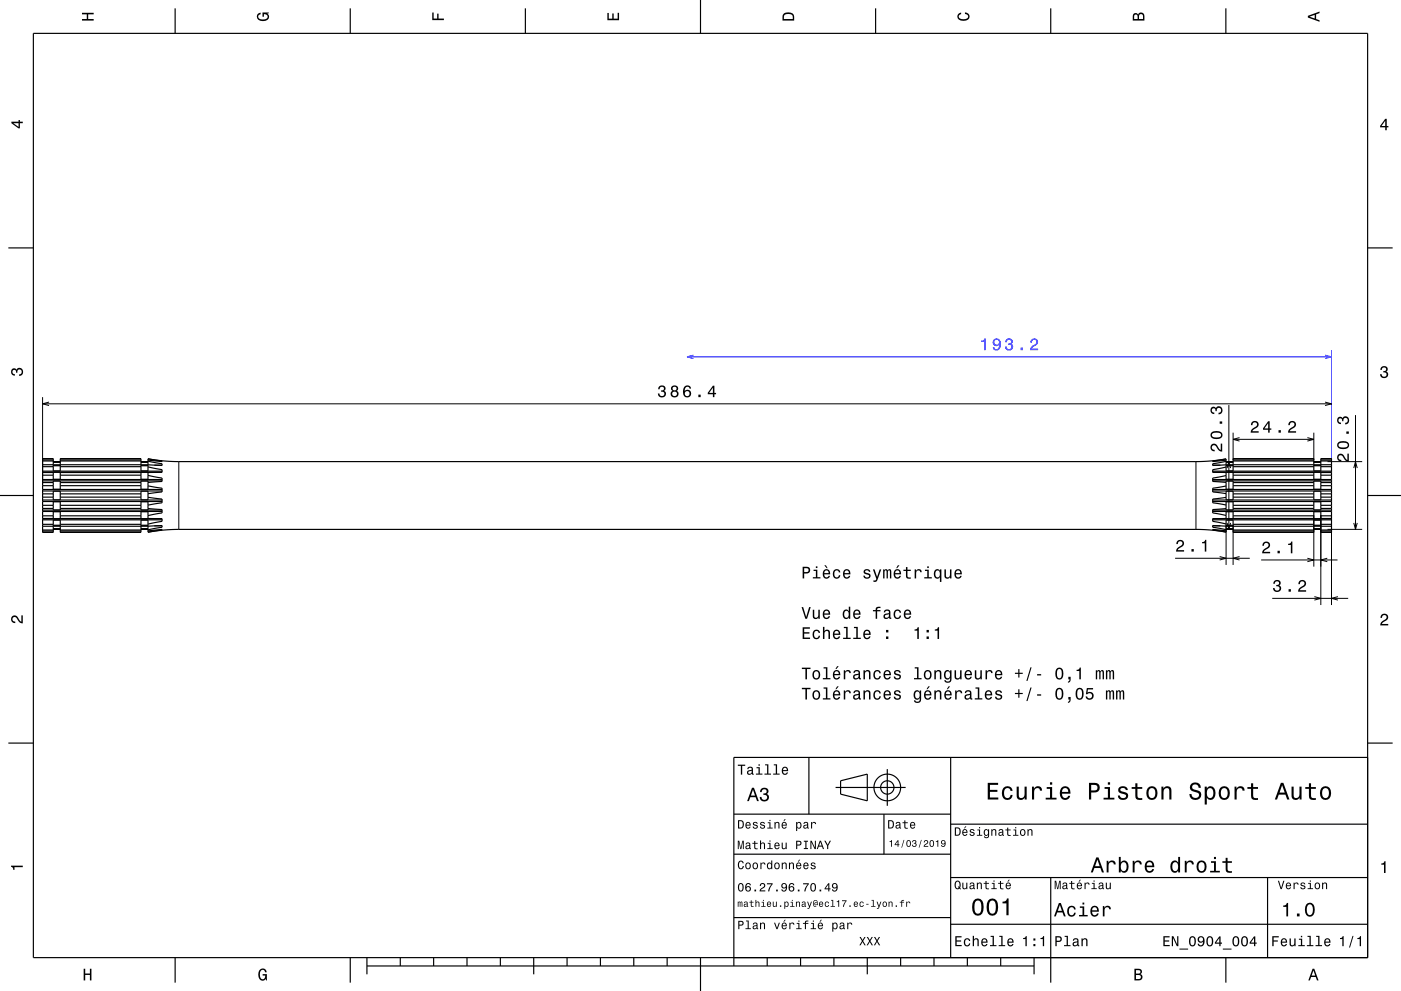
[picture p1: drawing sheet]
<svg xmlns="http://www.w3.org/2000/svg" width="420mm" height="297mm" viewBox="0 0 420 297" stroke-linecap="round" stroke-linejoin="round" font-family="sans-serif">
<g fill="none" stroke="#000" stroke-width=".3">
<path d="M12.8 119v26.1M399.2 119v21.4M12.8 121h386.4M14.7 120.5l-1.9 .5 1.9 .5M44.1 138.5h.1M53.6 138.3v20.4M358.5 138.3v20.4M369.7 129.7v8.2M393.9 129.7v8.2M397.2 120.5l2 .5-2 .5M398 138.3h10.4M367.6 157.4v11.9"/>
<path d="M369.7 157.4v11.9M393.9 154.4v15.4M396 154.4v26.9M398 158.7h10.4M399.2 154.4v26.9"/>
</g>
<path d="M399.2 104.9v35.5" fill="none" stroke="#00f" stroke-width=".3"/>
<g fill="none" stroke="#000" stroke-width=".35">
<path d="M10 10h400v277h-400zM52.5 2.5v7.5M105 2.5v7.5M157.5 2.5v7.5M210 0v10M262.5 2.5v7.5M315 2.5v7.5M367.5 2.5v7.5M2.5 74.3h7.5M410 74.3h7.5M12.8 138.2h3.2M12.8 137.9h3.2"/>
<path d="M12.8 139.9h3.2M12.8 139.3h3.2M16 138.5h2.1M16 138.3h2.1M16 139.4h2.1M16 139.3h2.1M16 139.6h2.1M16 138.4h2.1M18.1 138.2h24.2M18.1 137.9h24.2M18.1 139.9h24.2M18.1 139.3h24.2"/>
<path d="M42.3 138.5h2.1M42.3 138.3h2.1M42.3 139.4h2.1M42.3 139.6h2.1M42.3 138.4h2.1M44.4 137.5l4.4 .6 4.8 .2h304.9l4.8-.2 4.3-.6M44.4 137.5l4.2 .6M44.4 137.9l4.2 .4v-.2M44.4 137.5v3.6h-2.1v-3.6h-24.2v3.6h-2.1v-3.6h-3.2v22.1l3.2-.1v-3.6h2.1v3.7l24.2-.1v-3.6h2.1v3.6M44.4 138.2l4.2 .8v.5l-6.3-.2M44.4 139.9l4.2 .8v.9h-4.2M46.3 139.4h2.3"/>
<path d="M48.6 138.1l-.8 .2M363.5 139.4h2.4M367.6 140l-4.1 .7v.9h4.1M367.6 138.3l-4.1 .7v.5l6.2-.2M367.6 137.5l-4.1 .6v.2l4.1-.4M367.6 138.5h2.1M367.6 138.3h2.1M367.6 139.4h2.1M367.6 137.5v3.6h2.1v-3.6h24.2v3.6h2.1v-3.6h3.2v22.1l-3.2-.1v-3.6h-2.1v3.7l-24.2-.1v-3.6h-2.1v3.6M367.6 139.6h2.1M367.6 138.4h2.1M369.7 138.2h24.2"/>
<path d="M369.7 137.9h24.2M369.7 139.9h24.2M369.7 139.3h24.2M393.9 138.5h2.1M393.9 138.3h2.1M393.9 139.4h2.1M393.9 139.3h2.1M393.9 139.6h2.1M393.9 138.4h2.1M396 138.2h3.2M396 137.9h3.2M396 139.9h3.2"/>
<path d="M396 139.3h3.2M0 148.5h10M12.8 157.7h31.6l4.2-.2v.5l-4.2 .8M12.8 141.5h35.8M12.8 141.2h35.8M12.8 144.1h35.8M12.8 143.7h35.8M12.8 147.1h35.8M12.8 146.7h35.8M12.8 150.3h35.8M12.8 149.9h35.8M12.8 153.3h35.8"/>
<path d="M12.8 152.9h35.8M12.8 155.8h35.8M12.8 155.5h35.8M12.8 142.4h3.2M12.8 141.6h3.2M12.8 145.6h3.2M12.8 144.6h3.2M12.8 149h3.2M12.8 148h3.2M12.8 152.4h3.2M12.8 151.4h3.2M12.8 155.4h3.2"/>
<path d="M12.8 154.6h3.2M12.8 157.1h3.2M12.8 159.1h3.2M12.8 158.8h3.2M16 158.7h2.1M16 157.6h2.1M16 158.5h2.1M16 158.6h2.1M16 141.5v2.1h2.1v-2.1M16 144.1v2.5h2.1v-2.5M16 149.8v-2.6h2.1v2.6M16 150.4h2.1v2.5h-2.1z"/>
<path d="M16 155.5v-2.1h2.1v2.1M16 157.4h2.1M18.1 142.4h24.2M18.1 141.6h24.2M18.1 145.6h24.2M18.1 144.6h24.2M18.1 149h24.2M18.1 148h24.2M18.1 152.4h24.2M18.1 151.4h24.2M18.1 155.4h24.2M18.1 154.6h24.2"/>
<path d="M18.1 157.1h24.2M18.1 159.1h24.2M18.1 158.8h24.2M42.3 158.7h2.1M42.3 157.6h2.1M42.3 158.5h2.1M42.3 158.6h2.1M42.3 141.5v2.1h2.1v-2.1M42.3 144.1v2.5h2.1v-2.5M42.3 149.8v-2.6h2.1v2.6M42.3 150.4h2.1v2.5h-2.1zM42.3 155.5v-2.1h2.1v2.1"/>
<path d="M42.3 157.4h2.1M44.4 145.6l4.2 .7v1.1l-4.2 .6M44.4 149l4.2 .6v1.1l-4.2 .7M44.4 152.4l4.2 .3v1l-4.2 .8M44.4 155.4h4.2M44.4 159.1l4.2-.4v.2l-4.2 .6M44.4 142.5l4.2 .8v1l-4.2 .3M46.3 157.6h2.3M48.6 155.4v.9l-4.2 .8M363.5 155.4v.9l4.1 .7M363.5 141.5h35.7M363.5 141.2h35.7"/>
<path d="M363.5 144.1h35.7M363.5 143.7h35.7M363.5 147.1h35.7M363.5 146.7h35.7M363.5 150.3h35.7M363.5 149.9h35.7M363.5 153.3h35.7M363.5 152.9h35.7M363.5 155.8h35.7M363.5 155.5h35.7M363.5 157.6h2.4M367.6 159.1l-4.1-.4v.2l4.1 .6"/>
<path d="M367.6 155.4h-4.1M367.6 152.4l-4.1 .3v1l4.1 .8M367.6 149.1l-4.1 .5v1.1l4.1 .7M367.6 145.6l-4.1 .7v1.1l4.1 .5M367.6 142.5l-4.1 .8v1l4.1 .3M367.6 159.5l-4.5-.6-4-.2h-306l-4.2 .2-4.5 .6M367.6 158.7h2.1M367.6 157.6h2.1M367.6 158.5h2.1M367.6 158.6h2.1M367.6 141.5v2.1h2.1v-2.1M367.6 144.1v2.5h2.1v-2.5"/>
<path d="M367.6 149.8v-2.6h2.1v2.6M367.6 150.4h2.1v2.5h-2.1zM367.6 155.5v-2.1h2.1v2.1M367.6 157.4h2.1M369.7 142.4h24.2M369.7 141.6h24.2M369.7 145.6h24.2M369.7 144.6h24.2M369.7 149h24.2M369.7 148h24.2M369.7 152.4h24.2M369.7 151.4h24.2"/>
<path d="M369.7 155.4h24.2M369.7 154.6h24.2M369.7 157.1h24.2M369.7 159.1h24.2M369.7 158.8h24.2M393.9 158.7h2.1M393.9 157.6h2.1M393.9 158.5h2.1M393.9 141.5v2.1h2.1v-2.1M393.9 144.1v2.5h2.1v-2.5M393.9 149.8v-2.6h2.1v2.6M393.9 150.4h2.1v2.5h-2.1z"/>
<path d="M393.9 155.5v-2.1h2.1v2.1M393.9 158.6h2.1M393.9 157.4h2.1M396 142.4h3.2M396 141.6h3.2M396 145.6h3.2M396 144.6h3.2M396 149h3.2M396 148h3.2M396 152.4h3.2M396 151.4h3.2M396 155.4h3.2"/>
<path d="M396 154.6h3.2M396 157.1h3.2M396 159.1h3.2M396 158.8h3.2M399.2 157.7h-31.6l-4.1-.2v.5l4.1 .7M410 148.5h10M2.5 222.7h7.5M242.5 227v17M250.5 236h21M252 234l8-2v8l-8-2zM266 230.5v11M285 227v60"/>
<path d="M410 222.7h7.5M410 227h-190v62.5M220 244h65M220 256h65M265 244v12M285 247h125M220 275h65M285 277h125M285 263h125M315 263v31.5M380 263v24M52.5 287v7.5"/>
<path d="M105 287v7.5M110 289.5h200M110 287v5M120 287v2.5M130 287v2.5M140 287v2.5M150 287v2.5M160 287v5M170 287v2.5M180 287v2.5M190 287v2.5M200 287v2.5"/>
<path d="M210 287v10M230 287v2.5M240 287v2.5M250 287v2.5M260 287v5M270 287v2.5M280 287v2.5M290 287v2.5M300 287v2.5M310 287v5M367.5 287v7.5"/>
<circle cx="266" cy="236" r="4"/>
<circle cx="266" cy="236" r="2"/>
</g>
<g fill="#000">
<path d="M24.6 3.8h3.5v.5h-1.7v1.4h1.7v.5h-3.5v-.5h1.4v-1.4h-1.4z" fill-rule="evenodd"/>
<path d="M77.3 4.2l.8-.4v.5l-.3 .1a.68 .68 0 0 0-.4 .6 .68 .68 0 0 0 .4 .6 1.68 1.68 0 0 0 2.4-.6 .93 .93 0 0 0-1.1-.8v.8h-.4v-1.3h1.9v.3l-.5 .1 .4 .4a1.19 1.19 0 0 1-.9 1.7 1.9 1.9 0 0 1-2.6-1.3z" fill-rule="evenodd"/>
<path d="M129.6 3.8h.4v1.8h1.1v-1.5h.4v1.5h1.6v.4h-3.5z" fill-rule="evenodd"/>
<path d="M182.1 3.9h.4v1.7h1.1v-1.6h.4v1.6h1.2v-1.8h.4v2.3h-3.5z" fill-rule="evenodd"/>
<path d="M235 4a2.21 2.21 0 0 0-.4 2.2h3.5v-1.2a1.92 1.92 0 0 0-3.1-1zM235.3 4.4l.4-.2a1.45 1.45 0 0 1 2 .8v.7h-2.7l.1-1z" fill-rule="evenodd"/>
<path d="M287.3 4.2l.8-.4v.4l-.3 .1a.66 .66 0 0 0-.4 .6 .66 .66 0 0 0 .4 .6 1.69 1.69 0 0 0 2.5-.5 .9 .9 0 0 0-1-.8v-.5a1.24 1.24 0 0 1 1.4 1.1 1.24 1.24 0 0 1-1.1 1.4 1.93 1.93 0 0 1-2.6-1.2z" fill-rule="evenodd"/>
<path d="M339.8 4.2l-.2 2h3.5v-1.4a.98 .98 0 0 0-.7-1 .98 .98 0 0 0-1.2 .6 .84 .84 0 0 0-1.4-.2zM340.1 4.5l.4-.1 .4 .1 .1 1.2h-1zM341.6 4.4l.4-.2a.58 .58 0 0 1 .7 .7v.8h-1.2z" fill-rule="evenodd"/>
<path d="M392.1 4.7v.6l3.5 1.2v-.4l-1-.4v-1.4l1-.4v-.4zM392.6 5l1.5-.5v1z" fill-rule="evenodd"/>
<path d="M3.4 36.5v.4l2.1 1.6h.5v-1.6h.8v-.4h-.8v-.5h-.4v.5zM4 36.9h1.6v1.1z" fill-rule="evenodd"/>
<path d="M415.3 35.6l-1.6 2.1v.5h1.6v.8h.4v-.8h.5v-.4h-.5v-2.2zM415.3 36.2v1.6h-1.1z" fill-rule="evenodd"/>
<path d="M3.6 110.6a.86 .86 0 0 1 1.4 .2 1.12 1.12 0 0 1 1.5-.4 1.12 1.12 0 0 1 .3 1.6l-.5 .6-.6 .1v-.5a.72 .72 0 0 0 .9-.6 .72 .72 0 0 0-.8-.8 .72 .72 0 0 0-.6 .9h-.4a.62 .62 0 0 0-.4-.8 .62 .62 0 0 0-.8 .5 .62 .62 0 0 0 .5 .7h.4l-.1 .5a1.17 1.17 0 0 1-1-.7 1.17 1.17 0 0 1 .2-1.3z" fill-rule="evenodd"/>
<path d="M197.6 115.8l-.3 .9h.5a.62 .62 0 0 1 .3-.8 .62 .62 0 0 1 .8 .3 .62 .62 0 0 1-.2 .8h-.5v.4a.74 .74 0 0 1 .9 .6 .74 .74 0 0 1-.7 .9 .74 .74 0 0 1-.7-1h-.5a1.18 1.18 0 0 0 1.5 1.2 1.18 1.18 0 0 0 .6-1.8l-.2-.2a1.01 1.01 0 0 0 0-1.5 1.01 1.01 0 0 0-1.5 .2zM201.4 115.8l-.2 .2a.8 .8 0 0 0 .4 1.1 1.09 1.09 0 0 0-.2 1.7 1.09 1.09 0 0 0 1.6 0 1.09 1.09 0 0 0-.1-1.7 .95 .95 0 0 0 .3-1.3 .95 .95 0 0 0-1.4-.2zM201.5 118.1a.71 .71 0 0 1 1.4 0 .71 .71 0 0 1-1.4 0zM201.6 116.5a.6 .6 0 0 1 1.2 0 .6 .6 0 0 1-1.2 0zM205.3 115.8a2.4 2.4 0 0 0 .2 3.2 1.16 1.16 0 0 0 1.5-.3 1.16 1.16 0 0 0-.2-1.6 1.16 1.16 0 0 0-1.6 .1 1.03 1.03 0 0 1 .9-1.3l.4 .2 .2 .4h.5a1.11 1.11 0 0 0-.8-1 1.11 1.11 0 0 0-1.1 .3zM205.2 118a.75 .75 0 0 1 1.5 0 .75 .75 0 0 1-1.5 0zM209.4 118.3v.7h.7v-.7zM213.7 115.6l-1.5 2.1v.5h1.5v.8h.5v-.8h.5v-.4h-.5v-2.2zM213.7 116.2v1.6h-1.1z" fill-rule="evenodd"/>
<path d="M414.1 110a1.01 1.01 0 0 1 1.5-.2 1.01 1.01 0 0 1 0 1.6 1.12 1.12 0 0 1 .4 1.5 1.12 1.12 0 0 1-1.6 .3l-.6-.5-.1-.6h.5a.72 .72 0 0 0 .7 .9 .72 .72 0 0 0 .7-.8 .72 .72 0 0 0-.9-.6v-.4a.62 .62 0 0 0 .8-.4 .62 .62 0 0 0-.5-.8 .62 .62 0 0 0-.7 .5v.4h-.5z" fill-rule="evenodd"/>
<path d="M3.6 184.7a1.22 1.22 0 0 1 2 .8l.8 .8v-1.9h.4v2.4a2.76 2.76 0 0 1-2-1.8 .69 .69 0 0 0-1.1 .5 .69 .69 0 0 0 .9 .8v.4a1.19 1.19 0 0 1-1.2-.6 1.19 1.19 0 0 1 .2-1.4z" fill-rule="evenodd"/>
<path d="M414.2 184.2a1.18 1.18 0 0 1 1.9 .3 1.18 1.18 0 0 1-1 1.7l-.8 .8h1.9v.4h-2.4a2.76 2.76 0 0 1 1.8-2 .69 .69 0 0 0-.5-1.1 .69 .69 0 0 0-.8 .9h-.4z" fill-rule="evenodd"/>
<path d="M221.2 229.2v.3h.9v2.7h.4v-2.7h.9v-.3zM224.3 230l-.3 .5h.4a.47 .47 0 0 1 .5-.4 .47 .47 0 0 1 .4 .6l-.2 .1a.78 .78 0 0 0-1.1 .4 .78 .78 0 0 0 .6 1l.8-.3 .1 .2 .5 .1v-.3l-.3-.1v-1.3a.87 .87 0 0 0-.6-.7 .87 .87 0 0 0-.8 .2zM224.4 231.3l.9-.3v.4a.51 .51 0 0 1-.5 .5 .51 .51 0 0 1-.5-.5zM226.8 229.9v.3h.6v1.6h-.8v.4h2v-.4h-.8v-1.9zM227.4 229.1v.4h.4v-.4zM229.4 229.1v.3h.6v2.4h-.8v.4h1.9v-.4h-.8v-2.7zM232 229.1v.3h.6v2.4h-.8v.4h1.9v-.4h-.7v-2.7zM234.6 230.1a1.24 1.24 0 0 0-.2 1.4 1.24 1.24 0 0 0 1.2 .7l.6-.7h-.3l-.6 .4a.64 .64 0 0 1-.5-.8h1.5v-.2a.96 .96 0 0 0-.5-1 .96 .96 0 0 0-1.2 .2zM234.9 230.3l.7-.2 .3 .7h-1.1z" fill-rule="evenodd"/>
<path d="M296.1 234.6v5h3.2v-.6h-2.5v-1.7h2.2v-.6h-2.2v-1.5h2.4v-.6zM300.8 236.2a2.18 2.18 0 0 0 1.2 3.6 1.51 1.51 0 0 0 1.6-1.6h-.6a.95 .95 0 0 1-.9 1 .95 .95 0 0 1-1-.9 1.6 1.6 0 0 1 .9-2.1 .86 .86 0 0 1 .9 .8h.7a1.56 1.56 0 0 0-1.1-1.3 1.56 1.56 0 0 0-1.7 .5zM304.8 235.8v2.5a1.27 1.27 0 0 0 .9 1.4 1.27 1.27 0 0 0 1.5-.7v.6h.6v-3.8h-.6v2.2a.92 .92 0 0 1-.6 1.1 .92 .92 0 0 1-1.2-.4v-2.9zM309.4 235.8v3.8h.6v-2.2a.95 .95 0 0 1 .5-1.1 .95 .95 0 0 1 1.2 .3l.1 .4h.6a1.28 1.28 0 0 0-1-1.4 1.28 1.28 0 0 0-1.4 .8v-.6zM313.8 235.9v.5h1v2.7h-1.3v.5h3.2v-.5h-1.3v-3.2zM314.8 234.4v.8h.6v-.8zM318.1 236.2a2.2 2.2 0 0 0 1.2 3.6 1.51 1.51 0 0 0 1.5-1.3h-.6l-.3 .5-.5 .2a1.08 1.08 0 0 1-1-1.3h2.5a1.66 1.66 0 0 0-.7-2 1.66 1.66 0 0 0-2.1 .3zM318.6 236.5a.94 .94 0 0 1 1.2-.2 .94 .94 0 0 1 .5 1h-1.9zM326.5 234.6v5h.6v-2.1a1.92 1.92 0 0 0 2.6-1.4 1.33 1.33 0 0 0-1.5-1.5zM327.1 235.2a1.6 1.6 0 0 1 1.8 .5 .86 .86 0 0 1 0 .9 .86 .86 0 0 1-.9 .3h-.9zM331.1 235.9v.5h1v2.7h-1.3v.5h3.3v-.5h-1.3v-3.2zM332.1 234.4v.8h.7v-.8zM335.6 235.9a1.08 1.08 0 0 0-.3 1.2 1.08 1.08 0 0 0 1 .7l1.2 .5a.91 .91 0 0 1-.8 1 .91 .91 0 0 1-1-.9h-.6a1.52 1.52 0 0 0 1.7 1.3 1.52 1.52 0 0 0 1.3-1.7l-.5-.5-1.6-.4a.76 .76 0 0 1 .6-1 .76 .76 0 0 1 .9 .7h.6a1.47 1.47 0 0 0-1-1.2 1.47 1.47 0 0 0-1.5 .3zM340.4 234.7v1.2h-1.1v.5h1.1v2.6a1.49 1.49 0 0 0 2 .7v-.5a.97 .97 0 0 1-1.4-.5v-2.3h1.4v-.5h-1.4v-1.2zM344.1 236.2a2.18 2.18 0 0 0 1.2 3.6 2.12 2.12 0 0 0 1.7-2.1 2.12 2.12 0 0 0-1.7-2.1l-.7 .2zM344.6 236.6a.96 .96 0 0 1 1-.4 .96 .96 0 0 1 .7 .8 1.59 1.59 0 0 1-1 2.2 1.67 1.67 0 0 1-.7-2.6zM348.2 235.8v3.8h.6v-2.2a.91 .91 0 0 1 .6-1.1 .91 .91 0 0 1 1.1 .5v2.8h.7v-2.5a1.27 1.27 0 0 0-.9-1.4 1.27 1.27 0 0 0-1.5 .6v-.5zM357.1 234.9a1.37 1.37 0 0 0-.3 1.5 1.37 1.37 0 0 0 1.3 .9 1.1 1.1 0 0 1 1.3 1.3 1.19 1.19 0 0 1-1.3 .5 1.19 1.19 0 0 1-.9-1.1h-.7a1.73 1.73 0 0 0 2.2 1.8 1.73 1.73 0 0 0 1-2.6l-1.1-.4a1.02 1.02 0 0 1-1.2-.9 .99 .99 0 0 1 1.1-.8 .99 .99 0 0 1 .8 1h.7a1.66 1.66 0 0 0-1-1.6 1.66 1.66 0 0 0-1.9 .4zM361.2 235.8v5.3h.6v-2.1a1.32 1.32 0 0 0 1.4 .7 1.32 1.32 0 0 0 1.1-1.1 2.15 2.15 0 0 0-1.4-3l-.6 .2-.5 .5v-.5zM362.1 236.6a.9 .9 0 0 1 .9-.4 .9 .9 0 0 1 .7 .8 1.61 1.61 0 0 1-.9 2.2 1.69 1.69 0 0 1-.7-2.6zM365.8 236.2a2.18 2.18 0 0 0 1.2 3.6 2.16 2.16 0 0 0 1.8-1.8 2.16 2.16 0 0 0-1.1-2.2h-1.4zM366.3 236.6a.96 .96 0 0 1 1-.4 .96 .96 0 0 1 .7 .8 1.59 1.59 0 0 1-1 2.2 1.67 1.67 0 0 1-.7-2.6zM370.1 235.8v3.8h.6v-2.2a.95 .95 0 0 1 .5-1.1 .95 .95 0 0 1 1.2 .3l.1 .4h.6a1.28 1.28 0 0 0-1-1.4 1.28 1.28 0 0 0-1.4 .8v-.6zM375.1 234.7v1.2h-1.1v.5h1.1v2.6a1.49 1.49 0 0 0 2 .7v-.5a.98 .98 0 0 1-1.4-.5v-2.3h1.4v-.5h-1.4v-1.2zM384 234.6l-1.8 5h.6l.6-1.5h2l.5 1.5h.7l-1.9-5zM384.4 235.3l.7 2.2h-1.5zM387.2 235.8v2.5a1.27 1.27 0 0 0 .9 1.4 1.27 1.27 0 0 0 1.5-.7v.6h.6v-3.8h-.6v2.2a.92 .92 0 0 1-.6 1.1 .92 .92 0 0 1-1.1-.4l-.1-2.9zM392.4 234.7v1.2h-1.1v.5h1.1v2.6a1.49 1.49 0 0 0 2.1 .7v-.5a.97 .97 0 0 1-1.4-.5l-.1-2.3h1.5v-.5h-1.5v-1.2zM396.1 236.2a2.18 2.18 0 0 0 1.3 3.6 2.16 2.16 0 0 0 1.7-1.8 2.16 2.16 0 0 0-1-2.2h-1.4zM396.6 236.6a.96 .96 0 0 1 1-.4 .96 .96 0 0 1 .7 .8 1.59 1.59 0 0 1-.9 2.2 1.67 1.67 0 0 1-.8-2.6z" fill-rule="evenodd"/>
<path d="M3.3 259.4h3.5v.5h-2.5v.8h-.3a.77 .77 0 0 0-.7-.9z" fill-rule="evenodd"/>
<path d="M221.2 252v2.5h.3v-2.3l.4 2.3h.3l.5-2.3v2.3h.3v-2.5h-.5l-.4 2.2-.5-2.2zM223.7 252.6l-.2 .5h.3a.39 .39 0 0 1 .5-.4 .39 .39 0 0 1 .3 .6 .73 .73 0 0 0-1 .2 .73 .73 0 0 0 .2 1l.9-.3v.2l.4 .1-.2-1.4a.73 .73 0 0 0-.4-.6 .73 .73 0 0 0-.8 .1zM223.8 253.7l.8-.2v.3a.42 .42 0 0 1-.4 .5 .42 .42 0 0 1-.4-.5zM226.1 252v.6h-.5v.3h.5v1.3a.74 .74 0 0 0 1 .3v-.3l-.6-.1-.1-.3v-.9h.7v-.3h-.7v-.6zM227.8 251.9v2.6h.4v-1.1a.45 .45 0 0 1 .3-.7 .45 .45 0 0 1 .5 .6v1.2h.3v-1.3a.63 .63 0 0 0-.4-.7 .63 .63 0 0 0-.7 .3v-.9zM230.2 252.6v.3h.5v1.3h-.7v.3h1.6v-.3h-.6v-1.6zM230.7 251.9v.3h.3v-.3zM232.3 252.7a.98 .98 0 0 0-.2 1.3 .98 .98 0 0 0 1.3 .4l.3-.5-.9 .3-.3-.6 1.2-.2a.8 .8 0 0 0-.4-.8 .8 .8 0 0 0-1 .1zM232.6 252.9l.5-.1 .3 .5h-.9zM234.3 252.5v1.3a.63 .63 0 0 0 .5 .7 .63 .63 0 0 0 .7-.3v.3h.3v-2h-.3v1.4l-.5 .4-.3-.3v-1.5zM238.7 252v2.5h.3v-1.1a.8 .8 0 0 0 1.2-.4 .8 .8 0 0 0-.7-1zM239 252.3h.4a.43 .43 0 0 1 .5 .4 .43 .43 0 0 1-.5 .4h-.4zM241 252v.3h.4v1.9h-.4v.3h1.2v-.3h-.4v-1.9h.4v-.3zM242.9 252v2.5h.3v-2.1l1 2.1h.4v-2.5h-.3v2l-1-2zM245.8 252l-1 2.5h.4l.2-.8h1l.3 .8h.3l-.9-2.5zM245.9 252.3l.4 1.1h-.7zM247.1 252l.9 1.5v1h.3v-1l.8-1.5h-.4l-.6 1.1-.6-1.1z" fill-rule="evenodd"/>
<path d="M221.2 245.8v2.5h.9a1.28 1.28 0 0 0 1-1.2 1.28 1.28 0 0 0-1-1.3zM221.6 246.1a.96 .96 0 0 1 1.1 1 .96 .96 0 0 1-1.1 .9zM223.7 246.6a.98 .98 0 0 0-.2 1.3 .98 .98 0 0 0 1.3 .3l.2-.4-.9 .3-.3-.7 1.3-.1a.8 .8 0 0 0-.5-.9 .8 .8 0 0 0-.9 .2zM223.9 246.7l.6-.1 .2 .6h-.9zM225.9 246.5l-.2 .4 .1 .3 1 .4a.43 .43 0 0 1-.4 .5 .43 .43 0 0 1-.4-.4h-.3a.7 .7 0 0 0 .9 .7 .7 .7 0 0 0 .3-1.1l-.8-.3a.38 .38 0 0 1 .3-.5 .38 .38 0 0 1 .4 .4h.3l-.4-.6zM228 246.5l-.1 .4 .1 .3 1 .4a.43 .43 0 0 1-.4 .5 .43 .43 0 0 1-.5-.4h-.3a.7 .7 0 0 0 1 .7 .7 .7 0 0 0 .2-1.1l-.7-.3a.38 .38 0 0 1 .3-.5 .38 .38 0 0 1 .4 .4h.3l-.4-.6zM230.2 246.4v.3h.5v1.3h-.7v.3h1.6v-.3h-.6v-1.6zM230.7 245.7v.4h.3v-.4zM232.2 246.4v1.9h.3v-1.1a.45 .45 0 0 1 .4-.6 .45 .45 0 0 1 .5 .5v1.2h.3v-1.3a.63 .63 0 0 0-.5-.7 .63 .63 0 0 0-.7 .4v-.3zM235.2 245.5l-.4 .6 .8-.6zM234.5 246.6a.98 .98 0 0 0-.2 1.3 .98 .98 0 0 0 1.3 .3l.3-.4-1 .3-.3-.7 1.3-.1a.8 .8 0 0 0-.4-.9 .8 .8 0 0 0-1 .2zM234.8 246.7l.5-.1 .3 .6h-1zM238.7 246.4v2.7h.3v-1.1l.1 .2a.67 .67 0 0 0 .7 .1 .67 .67 0 0 0 .4-.5 .91 .91 0 0 0 0-1.1 .91 .91 0 0 0-1-.3l-.2 .3v-.3zM239.1 246.8l.2-.2a.7 .7 0 0 1 .7 .7 .7 .7 0 0 1-.7 .7l-.3-.3zM241.1 246.5l-.2 .4h.3a.39 .39 0 0 1 .4-.3 .39 .39 0 0 1 .3 .5 .73 .73 0 0 0-.9 .3 .73 .73 0 0 0 .1 .9l.9-.2 .1 .2h.4l-.2-1.4a.73 .73 0 0 0-.5-.6 .73 .73 0 0 0-.7 .2zM241.2 247.6l.8-.3v.3a.42 .42 0 0 1-.4 .5 .42 .42 0 0 1-.5-.5zM243.1 246.4v1.9h.4l.1-1.6 .5-.1 .2 .4h.4a.64 .64 0 0 0-.5-.7 .64 .64 0 0 0-.8 .4v-.3z" fill-rule="evenodd"/>
<path d="M221.4 258.2a1.33 1.33 0 0 0-.2 1.5 1.33 1.33 0 0 0 1.3 .8l.5-1h-.3l-.4 .7a1.04 1.04 0 0 1-.8-.9 1.04 1.04 0 0 1 .6-1.1l.5 .5h.4a.85 .85 0 0 0-.6-.8 .85 .85 0 0 0-1 .3zM223.6 258.7a.98 .98 0 0 0-.1 1.4 .98 .98 0 0 0 1.4 .2 .98 .98 0 0 0 .1-1.4 .98 .98 0 0 0-1.4-.2zM223.9 258.9l.1-.1a.71 .71 0 0 1 .8 .7 .71 .71 0 0 1-.8 .7l-.2-.4zM225.8 258.7a.98 .98 0 0 0-.1 1.4 .98 .98 0 0 0 1.3 .2 .98 .98 0 0 0 .2-1.4 .98 .98 0 0 0-1.4-.2zM226 258.9l.2-.1a.71 .71 0 0 1 .7 .7 .71 .71 0 0 1-.7 .7l-.3-.4zM228 258.5v2h.3l.1-1.6 .5-.1 .3 .3h.3a.64 .64 0 0 0-.5-.6 .64 .64 0 0 0-.7 .4v-.4zM230.1 258.7l-.2 .4a.91 .91 0 0 0 .1 1 .91 .91 0 0 0 1 .3l.2-.2v.3h.3v-2.6h-.3v.9l-.6-.3zM230.4 258.9l.1-.1a.7 .7 0 0 1 .7 .7 .7 .7 0 0 1-.7 .7l-.2-.4zM232.3 258.7a.98 .98 0 0 0-.1 1.4 .98 .98 0 0 0 1.3 .2 .98 .98 0 0 0 .2-1.4 .98 .98 0 0 0-1.4-.2zM232.5 258.9l.2-.1a.71 .71 0 0 1 .7 .7 .71 .71 0 0 1-.7 .7l-.3-.4zM234.4 258.5v2h.3v-1.1a.45 .45 0 0 1 .3-.7 .45 .45 0 0 1 .5 .6v1.2h.4v-1.3a.63 .63 0 0 0-.5-.7 .63 .63 0 0 0-.7 .3v-.3zM236.5 258.5v2h.3v-1.1a.45 .45 0 0 1 .4-.7 .45 .45 0 0 1 .5 .6v1.2h.3v-1.3a.64 .64 0 0 0-.4-.7 .64 .64 0 0 0-.8 .3v-.3zM239.5 257.7l-.3 .6 .7-.6zM238.9 258.7a.98 .98 0 0 0-.3 1.4 .98 .98 0 0 0 1.3 .3l.3-.5-.9 .3-.3-.6 1.2-.2a.8 .8 0 0 0-.4-.8 .8 .8 0 0 0-.9 .1zM239.1 258.9l.5-.1 .3 .5h-.9zM241 258.7a.98 .98 0 0 0-.2 1.3 .98 .98 0 0 0 1.3 .4l.3-.5-1 .3-.3-.6 1.3-.2a.8 .8 0 0 0-.4-.8 .8 .8 0 0 0-1 .1zM241.3 258.9l.5-.1 .3 .5h-1zM243.2 258.6l-.2 .4 .2 .4 1 .4a.43 .43 0 0 1-.4 .5 .43 .43 0 0 1-.5-.4h-.3a.7 .7 0 0 0 1 .7 .7 .7 0 0 0 .2-1.2l-.8-.2a.38 .38 0 0 1 .3-.5 .38 .38 0 0 1 .5 .3h.3l-.4-.5z" fill-rule="evenodd"/>
<path d="M225.4 236.1l-1.4 4h.5l.4-1.2h1.6l.5 1.2h.5l-1.5-4zM225.7 236.7l.7 1.7h-1.3zM228.2 236.4l-.4 1h.6a.71 .71 0 0 1 .3-.9 .71 .71 0 0 1 .9 .3 .71 .71 0 0 1-.2 1h-.5v.4a.82 .82 0 0 1 1 .5 .82 .82 0 0 1-.5 1.1 .82 .82 0 0 1-1.1-.6v-.4h-.5a1.34 1.34 0 0 0 1.7 1.4 1.34 1.34 0 0 0 .7-2.1l-.3-.1a1.11 1.11 0 0 0 .3-1.6 1.11 1.11 0 0 0-1.6-.2z" fill-rule="evenodd"/>
<path d="M266.2 245.8v2.5h.9a1.28 1.28 0 0 0 1-1.2 1.28 1.28 0 0 0-1-1.3zM266.6 246.1a.96 .96 0 0 1 1.1 1 .96 .96 0 0 1-1.1 .9zM268.7 246.5l-.2 .4h.3a.39 .39 0 0 1 .5-.3 .39 .39 0 0 1 .3 .5 .73 .73 0 0 0-1 .3 .73 .73 0 0 0 .2 .9l.9-.2v.2h.4l-.2-1.4a.73 .73 0 0 0-.4-.6 .73 .73 0 0 0-.8 .2zM268.8 247.6l.8-.3v.3a.42 .42 0 0 1-.4 .5 .42 .42 0 0 1-.4-.5zM271.1 245.9v.5h-.5v.3h.5v1.3a.74 .74 0 0 0 1 .4v-.3l-.6-.1-.1-.4v-.9h.7v-.3h-.7v-.5zM273 246.6a.98 .98 0 0 0-.2 1.3 .98 .98 0 0 0 1.3 .3l.3-.4-1 .3-.3-.7 1.3-.1a.8 .8 0 0 0-.4-.9 .8 .8 0 0 0-1 .2zM273.3 246.7l.5-.1 .3 .6h-1z" fill-rule="evenodd"/>
<path d="M266.7 252.1v.3h.4v1.4h.3v-2zM269.1 251.8l-.9 1.5h.9v.5h.2v-.5h.3v-.3h-.3v-1.2zM269.1 252.2v.8h-.7zM270.9 251.7l-.7 2.3h.2l.7-2.3zM271.9 252l-.2 .3a.91 .91 0 0 0 0 1.1 .91 .91 0 0 0 1 .4 1.05 1.05 0 0 0 .4-1.2 1.05 1.05 0 0 0-1-.8zM272.2 252.1a.81 .81 0 0 1 .7 .7 .81 .81 0 0 1-.5 .8l-.4-.5zM273.6 251.9l-.1 .5h.2a.35 .35 0 0 1 .2-.4 .35 .35 0 0 1 .5 .1 .35 .35 0 0 1-.2 .5h-.2v.2a.42 .42 0 0 1 .5 .4 .42 .42 0 0 1-.4 .5 .42 .42 0 0 1-.4-.6h-.3a.66 .66 0 0 0 .9 .7 .66 .66 0 0 0 .2-1.1 .58 .58 0 0 0 0-.9 .58 .58 0 0 0-.9 .1zM276.1 251.7l-.7 2.3h.2l.7-2.3zM277.1 251.9l-.2 .6h.3a.43 .43 0 0 1 .4-.5 .43 .43 0 0 1 .5 .5 .43 .43 0 0 1-.6 .4l-.4 .3-.2 .6h1.4v-.3l-1.1-.1a1.07 1.07 0 0 0 .9-1.5l-.5-.1zM278.8 252l-.2 .8a.81 .81 0 0 0 .7 1 1.02 1.02 0 0 0 .8-1.1 1.02 1.02 0 0 0-1.1-.9zM279.1 252.1a.81 .81 0 0 1 .7 .7 .81 .81 0 0 1-.5 .8l-.4-.5zM280.6 252.1v.3h.4v1.4h.3v-2zM282.3 252a.66 .66 0 0 0 0 .9 .66 .66 0 0 0 .9 0l-.3 .7-.8-.3a.75 .75 0 0 0 1 .4 .75 .75 0 0 0 .4-1 .75 .75 0 0 0-.3-.8 .75 .75 0 0 0-.9 .1zM282.4 252.4a.43 .43 0 0 1 .8 0 .43 .43 0 0 1-.8 0z" fill-rule="evenodd"/>
<path d="M286.2 248v2.5h.9a1.28 1.28 0 0 0 1-1.3 1.28 1.28 0 0 0-1-1.2zM286.6 248.3a.96 .96 0 0 1 1.1 .9 .96 .96 0 0 1-1.1 1zM289.4 247.7l-.4 .6 .7-.6zM288.7 248.7a.98 .98 0 0 0-.2 1.3 .98 .98 0 0 0 1.3 .4l.2-.5-.9 .3-.3-.6 1.3-.2a.8 .8 0 0 0-.5-.8 .8 .8 0 0 0-.9 .1zM288.9 248.9l.6-.1 .2 .5h-.9zM290.9 248.6l-.2 .4 .1 .4 1 .4a.43 .43 0 0 1-.4 .5 .43 .43 0 0 1-.4-.4h-.3a.7 .7 0 0 0 .9 .7 .7 .7 0 0 0 .3-1.2l-.8-.2a.38 .38 0 0 1 .3-.5 .38 .38 0 0 1 .4 .4l.3-.1-.4-.5zM293 248.6v.3h.5v1.3h-.7v.3h1.7v-.3h-.7v-1.6zM293.5 247.9v.3h.3v-.3zM295.1 248.7l-.2 .4a.91 .91 0 0 0 .1 1 .91 .91 0 0 0 1 .3l.2-.2a.52 .52 0 0 1-.2 .7 .52 .52 0 0 1-.7-.3h-.3a.78 .78 0 0 0 .9 .6 .78 .78 0 0 0 .6-.8v-1.9h-.3v.3l-.6-.3zM295.4 248.9l.1-.1a.7 .7 0 0 1 .7 .7 .7 .7 0 0 1-.7 .7l-.2-.4zM297.2 248.5v2h.3v-1.4l.5-.3 .3 .2 .1 1.5h.3v-1.3a.63 .63 0 0 0-.5-.7 .63 .63 0 0 0-.7 .3v-.3zM299.6 248.6l-.2 .5h.3a.39 .39 0 0 1 .4-.4 .39 .39 0 0 1 .3 .6 .73 .73 0 0 0-.9 .2 .73 .73 0 0 0 .1 1l.9-.3 .1 .2 .4 .1-.2-1.4a.73 .73 0 0 0-1.2-.5zM299.7 249.7l.8-.2v.3a.42 .42 0 0 1-.4 .5 .42 .42 0 0 1-.5-.5zM301.9 248v.6h-.5v.3h.5l.1 1.3a.75 .75 0 0 0 1 .3v-.3l-.7-.1v-.3v-.9h.7v-.3h-.7v-.6zM303.8 248.6v.3h.5v1.3h-.6v.3h1.6v-.3h-.6v-1.6zM304.3 247.9v.3h.4v-.3zM306 248.7a.98 .98 0 0 0-.2 1.4 .98 .98 0 0 0 1.4 .2 .98 .98 0 0 0 .2-1.4 .98 .98 0 0 0-1.4-.2zM306.2 248.9l.2-.1a.71 .71 0 0 1 .7 .7 .71 .71 0 0 1-.7 .7l-.3-.4zM308 248.5v2h.3l.1-1.4 .5-.3 .3 .2v1.5h.3v-1.3a.63 .63 0 0 0-.4-.7 .63 .63 0 0 0-.8 .3v-.3z" fill-rule="evenodd"/>
<path d="M221.2 270.2v1.6h.2v-1.2l.2-.2 .2 1.4h.2v-1.2l.2-.2 .1 1.4h.3l-.2-1.6-.4 .2-.3-.2-.3 .2zM223.2 270.3l-.2 .4h.2a.32 .32 0 0 1 .4-.3 .32 .32 0 0 1 .2 .4 .56 .56 0 0 0-.8 .3 .56 .56 0 0 0 .4 .7l.5-.2 .4 .2v-.2l-.3-1.3zM223.2 271.3a.35 .35 0 0 1 .7 0 .35 .35 0 0 1-.7 0zM225.1 269.8v.5h-.5v.2h.5l.1 1.2 .7 .1v-.2l-.5-.1-.1-.3v-.7h.6v-.2h-.6v-.5zM226.5 269.7v2.1h.2l.1-1.1 .3-.3 .3 .2v1.2h.3v-1a.5 .5 0 0 0-.4-.6 .5 .5 0 0 0-.6 .3v-.8zM228.3 270.3v.2h.4v1.1h-.5v.2h1.3v-.2h-.5v-1.3zM228.7 269.7v.3h.3v-.3zM230.1 270.4a.76 .76 0 0 0-.1 1.1 .76 .76 0 0 0 1.1 0l.1-.2-.8 .3-.2-.5 1-.1a.64 .64 0 0 0-.3-.8 .64 .64 0 0 0-.8 .2zM230.3 270.5l.4-.1 .2 .5h-.7zM231.7 270.2v1a.51 .51 0 0 0 .3 .6 .51 .51 0 0 0 .6-.3v.3h.3v-1.6h-.3v1.1l-.4 .3-.3-.2v-1.2zM233.8 271.3v.5h.4v-.5zM235.1 270.2v2.2h.3v-.9l.1 .2a.71 .71 0 0 0 .9-.7 .71 .71 0 0 0-.9-.7l-.1 .2v-.3zM235.5 270.6l.1-.2a.56 .56 0 0 1 .6 .6 .56 .56 0 0 1-.6 .6l-.2-.3zM237 270.3v.2h.4v1.1h-.5v.2h1.3v-.2h-.5v-1.3zM237.4 269.7v.3h.3v-.3zM238.6 270.2v1.6h.3v-1.1l.4-.3 .3 .2v1.2h.2v-1a.51 .51 0 0 0-.3-.6 .51 .51 0 0 0-.6 .3v-.3zM240.5 270.3l-.1 .4h.2a.31 .31 0 0 1 .4-.3 .31 .31 0 0 1 .2 .4 .58 .58 0 0 0-.8 .2 .58 .58 0 0 0 .2 .8l.7-.2 .4 .2v-.2l-.3-1.3zM240.6 271.3a.34 .34 0 0 1 .6 0 .34 .34 0 0 1-.6 0zM242 270.2l.6 1.7-.2 .2h-.3v.3h.4l.9-2.2h-.3l-.4 1.3-.4-1.3zM244 269.9a1.3 1.3 0 0 0 .4 1.9l.3-.2a.49 .49 0 0 1-.7-.4v-.4a.67 .67 0 0 1 .5-.9l.4 .4a.6 .6 0 0 0-.7 .3 .6 .6 0 0 0 .2 .7l.5-.2 .3 .2v-.2a1.03 1.03 0 0 0-.9-1.4zM244.4 270.7l.5-.2-.1 .5-.4 .1zM245.7 270.4a.76 .76 0 0 0-.1 1.1 .76 .76 0 0 0 1.1 0l.1-.2-.8 .3-.2-.5 1-.1a.64 .64 0 0 0-.3-.8 .64 .64 0 0 0-.8 .2zM245.9 270.5l.4-.1 .2 .5h-.7zM247.4 270.4a.76 .76 0 0 0-.1 1.1 .76 .76 0 0 0 1.2 0v-.3h-.2l-.1 .3a.53 .53 0 0 1-.7-.5 .53 .53 0 0 1 .7-.5l.3 .2-.3-.5zM249.1 269.7v.2h.4v1.7h-.5v.2h1.3v-.2h-.5v-1.9zM250.8 270.1v.3h.5v1.4h.3v-2zM252.4 269.8v.3h1.1l-.7 1.2-.1 .5h.3l.8-2zM254.6 271.3v.5h.4v-.5zM256.1 270.4a.76 .76 0 0 0-.1 1.1 .76 .76 0 0 0 1.1 0l.1-.2-.8 .3-.2-.5 1-.1a.64 .64 0 0 0-.3-.8 .64 .64 0 0 0-.8 .2zM256.3 270.5l.4-.1 .2 .5h-.7zM257.8 270.4a.76 .76 0 0 0-.1 1.1 .76 .76 0 0 0 1.2 0v-.3h-.2l-.1 .3a.53 .53 0 0 1-.7-.5 .53 .53 0 0 1 .7-.5l.3 .2-.3-.5zM259.7 270.9v.2h.7v-.2zM261.3 269.7v.2h.4v1.7h-.5v.2h1.2v-.2h-.5v-1.9zM262.8 270.2l.6 1.7-.2 .2h-.3v.3h.4l.9-2.2h-.3l-.4 1.3-.4-1.3zM264.7 270.4a.76 .76 0 0 0 0 1.2 .76 .76 0 0 0 1.2-.2v-.4a.68 .68 0 0 0-.3-.7 .68 .68 0 0 0-.9 .1zM264.9 270.6a.5 .5 0 0 1 .8 .4 .5 .5 0 0 1-.8 .5zM266.4 270.2v1.6h.2l.1-1.1 .3-.3 .3 .2v1.2h.3v-1a.51 .51 0 0 0-.4-.6 .51 .51 0 0 0-.6 .3v-.3zM268.5 271.3v.5h.4v-.5zM269.7 270.3v.2h.5v1.3h.3v-1.3h.5v-.2h-.5v-.2l.5-.2v-.2h-.5l-.3 .6zM271.7 270.2v1.6h.2l.1-1.3 .5-.1 .4 .3a.51 .51 0 0 0-.4-.5 .51 .51 0 0 0-.6 .3v-.3z" fill-rule="evenodd"/>
<path d="M221.4 265l-.1 .4a1.36 1.36 0 0 0 .8 1.8 1.4 1.4 0 0 0 .8-1.3 1.4 1.4 0 0 0-.8-1.3zM221.8 265l.3-.1a1.22 1.22 0 0 1 0 2l-.5-.5v-.9zM223.8 264.8a1.72 1.72 0 0 0 .1 2.3 .83 .83 0 0 0 1.1-.2 .83 .83 0 0 0-.1-1.1 .83 .83 0 0 0-1.2 0 .74 .74 0 0 1 .6-.9l.5 .4h.3a.8 .8 0 0 0-.5-.6 .8 .8 0 0 0-.8 .1zM223.7 266.4a.55 .55 0 0 1 1.1 0 .55 .55 0 0 1-1.1 0zM226.2 266.6v.6h.5v-.6zM228 264.9l-.2 .6h.3a.5 .5 0 0 1 .4-.6 .5 .5 0 0 1 .6 .4 .5 .5 0 0 1-.4 .6l-.8 .6-.2 .7h1.7v-.4h-1.3l.6-.5a.83 .83 0 0 0 .6-1.2 .83 .83 0 0 0-1.3-.2zM229.9 264.7v.3h1.4l-.9 1.6-.1 .6h.3l1-2.5zM232.7 266.6v.6h.5v-.6zM234.4 264.9a.82 .82 0 0 0 0 1.2 .82 .82 0 0 0 1.2-.1 .73 .73 0 0 1-.6 .9l-.4-.4h-.4a.94 .94 0 0 0 1.3 .6 .94 .94 0 0 0 .5-1.3 .93 .93 0 0 0-.4-1 .93 .93 0 0 0-1.2 .1zM234.6 265.5a.53 .53 0 0 1 1 0 .53 .53 0 0 1-1 0zM236.8 264.8a1.72 1.72 0 0 0 .1 2.3 .83 .83 0 0 0 1.1-.2 .83 .83 0 0 0-.1-1.1 .83 .83 0 0 0-1.1 0 .74 .74 0 0 1 .5-.9l.5 .4h.3a.8 .8 0 0 0-.5-.6 .8 .8 0 0 0-.8 .1zM236.7 266.4a.55 .55 0 0 1 1.1 0 .55 .55 0 0 1-1.1 0zM239.2 266.6v.6h.5v-.6zM240.8 264.7v.3h1.3l-.9 1.6-.1 .6h.4l1-2.5zM243.1 265l-.1 .4a1.36 1.36 0 0 0 .8 1.8 1.4 1.4 0 0 0 .8-1.3 1.4 1.4 0 0 0-.8-1.3zM243.5 265l.3-.1a1.22 1.22 0 0 1 0 2l-.5-.5v-.9zM245.7 266.6v.6h.5v-.6zM248.3 264.7l-1.1 1.5v.3h1.1v.7h.3v-.7h.4v-.3h-.4v-1.5zM248.3 265.1v1.1h-.8zM249.6 264.9a.82 .82 0 0 0 0 1.2 .82 .82 0 0 0 1.2-.1 .73 .73 0 0 1-.6 .9l-.5-.4h-.3a.94 .94 0 0 0 1.3 .6 .94 .94 0 0 0 .4-1.3 .93 .93 0 0 0-.4-1 .93 .93 0 0 0-1.1 .1zM249.7 265.5a.55 .55 0 0 1 1.1 0 .55 .55 0 0 1-1.1 0z" fill-rule="evenodd"/>
<path d="M221.3 276v2.5h.4v-1.1a.8 .8 0 0 0 1.2-.4 .8 .8 0 0 0-.7-1zM221.7 276.3h.4a.43 .43 0 0 1 .5 .4 .43 .43 0 0 1-.5 .4h-.4zM223.6 275.9v.3h.5v2h-.6v.3h1.6v-.3h-.6v-2.3zM225.9 276.6l-.2 .5h.3a.39 .39 0 0 1 .5-.4 .39 .39 0 0 1 .2 .6 .73 .73 0 0 0-.9 .2 .73 .73 0 0 0 .1 1l.9-.3 .1 .2 .4 .1-.2-1.4a.73 .73 0 0 0-1.2-.5zM226 277.7l.8-.2v.3a.42 .42 0 0 1-.4 .5 .42 .42 0 0 1-.5-.5zM227.8 276.5v2h.4v-1.4l.5-.3 .3 .2v1.5h.3v-1.3a.63 .63 0 0 0-.4-.7 .63 .63 0 0 0-.8 .3v-.3zM232 276.5l.8 2h.3l.7-2h-.3l-.6 1.6-.5-1.6zM235.2 275.7l-.4 .6 .8-.6zM234.5 276.7a.98 .98 0 0 0-.2 1.3 .98 .98 0 0 0 1.3 .4l.3-.5-1 .3-.3-.6 1.3-.2a.8 .8 0 0 0-.4-.8 .8 .8 0 0 0-1 .1zM234.8 276.9l.5-.1 .3 .5h-1zM236.6 276.5v2h.4l.1-1.6 .5-.1 .2 .3h.3a.64 .64 0 0 0-.4-.6 .64 .64 0 0 0-.8 .4v-.4zM238.8 276.6v.3h.5v1.3h-.6v.3h1.6v-.3h-.6v-1.6zM239.3 275.9v.3h.4v-.3zM240.7 276.6v.3h.6v1.6h.3v-1.6h.7v-.3h-.7v-.3l.7-.1v-.3h-.6l-.4 .3v.4zM243.2 276.6v.3h.5v1.3h-.7v.3h1.6v-.3h-.6v-1.6zM243.7 275.9v.3h.3v-.3zM246.1 275.7l-.4 .6 .7-.6zM245.4 276.7a.98 .98 0 0 0-.2 1.3 .98 .98 0 0 0 1.2 .4l.3-.5-.9 .3-.3-.6 1.2-.2a.8 .8 0 0 0-.4-.8 .8 .8 0 0 0-.9 .1zM245.6 276.9l.5-.1 .3 .5h-.9zM249.5 276.5v2.7h.3v-1l.1 .1a.67 .67 0 0 0 .7 .2 .67 .67 0 0 0 .5-.6 .91 .91 0 0 0 0-1 .91 .91 0 0 0-1-.3l-.3 .2v-.3zM250 276.9l.1-.1a.7 .7 0 0 1 .7 .7 .7 .7 0 0 1-.7 .7l-.2-.4zM251.9 276.6l-.2 .5h.3a.39 .39 0 0 1 .5-.4 .39 .39 0 0 1 .3 .6 .73 .73 0 0 0-1 .2 .73 .73 0 0 0 .2 1l.8-.3 .1 .2 .4 .1-.2-1.4a.73 .73 0 0 0-1.2-.5zM252 277.7l.8-.2v.3a.42 .42 0 0 1-.4 .5 .42 .42 0 0 1-.4-.5zM254 276.5v2h.3l.1-1.6 .6-.1 .2 .3h.3a.64 .64 0 0 0-.5-.6 .64 .64 0 0 0-.7 .4v-.4z" fill-rule="evenodd"/>
<path d="M286.4 264.2a1.34 1.34 0 0 0-.2 1.5 1.34 1.34 0 0 0 1.2 .8l.2-.2 .3 .3 .2-.2-.3-.3a1.26 1.26 0 0 0 .2-1.4 1.26 1.26 0 0 0-1.3-.7zM286.8 264.3l.3-.1a1.21 1.21 0 0 1 .5 1.6l-.3-.2-.2 .2 .3 .3-.1 .1a1.09 1.09 0 0 1-.9-.8 1.09 1.09 0 0 1 .4-1.1zM288.5 264.5v1.3a.63 .63 0 0 0 .4 .7 .63 .63 0 0 0 .8-.3v.3h.3v-2h-.3l-.1 1.4-.4 .3-.4-.2v-1.5zM290.9 264.6l-.2 .5h.3a.39 .39 0 0 1 .5-.4 .39 .39 0 0 1 .2 .6 .73 .73 0 0 0-.9 .2 .73 .73 0 0 0 .1 1l.9-.3 .1 .2 .4 .1-.2-1.5a.73 .73 0 0 0-1.2-.4zM291 265.7l.8-.2v.3a.42 .42 0 0 1-.4 .5 .42 .42 0 0 1-.5-.5zM292.8 264.5v2h.4v-1.1a.45 .45 0 0 1 .3-.7 .45 .45 0 0 1 .5 .6v1.2h.3v-1.3a.63 .63 0 0 0-.4-.7 .63 .63 0 0 0-.8 .3v-.3zM295.4 264v.6h-.5v.3h.5l.1 1.3a.75 .75 0 0 0 1 .3v-.3l-.7-.1v-.3v-.9h.7v-.3h-.7v-.6zM297.3 264.6v.3h.5v1.3h-.6v.3h1.6v-.3h-.6v-1.6zM297.8 263.9v.3h.4v-.3zM299.8 264v.6h-.6v.3h.6v1.3a.75 .75 0 0 0 1 .3v-.3l-.6-.1-.1-.3v-.9h.7v-.3h-.7v-.6zM302.4 263.7l-.4 .6 .7-.6zM301.7 264.7a.98 .98 0 0 0-.2 1.3 .98 .98 0 0 0 1.3 .4l.2-.5-.9 .3-.3-.6 1.3-.2a.8 .8 0 0 0-.4-.8 .8 .8 0 0 0-1 .1zM301.9 264.9l.6-.1 .2 .5h-.9z" fill-rule="evenodd"/>
<path d="M291.9 269.9a3.8 3.8 0 0 0 .5 4.4 1.62 1.62 0 0 0 2.4-1.3 3.3 3.3 0 0 0-.9-3.6l-.7-.1-.8 .1zM292.7 270h.9a3.4 3.4 0 0 1 0 3.7h-.9a3.4 3.4 0 0 1 0-3.7zM296.2 269.9a3.8 3.8 0 0 0 .5 4.4 1.62 1.62 0 0 0 2.4-1.3 3.3 3.3 0 0 0-.9-3.6l-.7-.1-.8 .1zM297 270h1a3.4 3.4 0 0 1 0 3.7h-1a3.4 3.4 0 0 1 0-3.7zM300.5 270.2v.5h1.2v3.6h.7v-5h-.5a1.1 1.1 0 0 1-1.4 .9z" fill-rule="evenodd"/>
<path d="M317.4 270.6l-1.4 4h.5l.4-1.1h1.6l.4 1.1h.6l-1.5-4zM317.7 271.2l.7 1.8h-1.3zM320.3 271.9a1.66 1.66 0 0 0-.3 1.9 1.66 1.66 0 0 0 1.7 .9l.7-.7 .1-.5h-.5l-.1 .4a.75 .75 0 0 1-.8 .4 .75 .75 0 0 1-.6-.7 1.08 1.08 0 0 1 0-1.2 1.08 1.08 0 0 1 1-.5l.5 .7h.5a1.25 1.25 0 0 0-.9-1.1 1.25 1.25 0 0 0-1.3 .4zM323.7 271.6v.5h.8v2.1h-1v.4h2.6v-.4h-1.1v-2.6zM324.5 270.5v.6h.5v-.6zM327.2 271.9a1.77 1.77 0 0 0 .9 2.9 1.21 1.21 0 0 0 1.3-1h-.5l-.3 .4-.4 .1a.87 .87 0 0 1-.8-1.1h2a1.33 1.33 0 0 0-.5-1.5 1.33 1.33 0 0 0-1.7 .2zM327.6 272.1a.75 .75 0 0 1 .9-.1 .75 .75 0 0 1 .4 .8h-1.5zM330.6 271.5v3.1h.5v-1.7a.76 .76 0 0 1 .4-.9 .76 .76 0 0 1 1 .2v.3h.5a1.02 1.02 0 0 0-.8-1 1.02 1.02 0 0 0-1.1 .6v-.6z" fill-rule="evenodd"/>
<path d="M316.2 264v2.5h.3v-2.3l.4 2.3h.3l.5-2.3v2.3h.3v-2.5h-.5l-.4 2.2-.5-2.2zM318.7 264.6l-.2 .5h.3a.39 .39 0 0 1 .5-.4 .39 .39 0 0 1 .3 .6 .73 .73 0 0 0-1 .2 .73 .73 0 0 0 .2 1l.9-.3v.2l.4 .1-.2-1.5a.72 .72 0 0 0-.4-.5 .72 .72 0 0 0-.8 .1zM318.8 265.7l.8-.2v.3a.42 .42 0 0 1-.4 .5 .42 .42 0 0 1-.4-.5zM321.1 264v.6h-.5v.3h.5v1.3a.75 .75 0 0 0 1 .3v-.3l-.6-.1-.1-.3v-.9h.7v-.3h-.7v-.6zM323.7 263.7l-.4 .6 .8-.6zM323 264.7a.98 .98 0 0 0-.2 1.3 .98 .98 0 0 0 1.3 .4l.3-.5-1 .3-.3-.6 1.3-.2a.8 .8 0 0 0-.4-.8 .8 .8 0 0 0-1 .1zM323.3 264.9l.5-.1 .3 .5h-1zM325.1 264.5v2h.3l.2-1.6 .5-.1 .2 .3h.3a.64 .64 0 0 0-.4-.6 .64 .64 0 0 0-.8 .4v-.4zM327.3 264.6v.3h.5v1.3h-.6v.3h1.6v-.3h-.6v-1.6zM327.8 263.9v.3h.4v-.3zM329.6 264.6l-.2 .5h.3a.39 .39 0 0 1 .4-.4 .39 .39 0 0 1 .3 .6 .73 .73 0 0 0-.9 .2 .73 .73 0 0 0 .1 1l.9-.3 .1 .2 .4 .1-.2-1.5a.72 .72 0 0 0-.5-.5 .72 .72 0 0 0-.7 .1zM329.7 265.7l.8-.2v.3a.42 .42 0 0 1-.4 .5 .42 .42 0 0 1-.5-.5zM331.5 264.5v1.3a.63 .63 0 0 0 .4 .7 .63 .63 0 0 0 .8-.3v.3h.3v-2h-.3v1.4l-.5 .3-.4-.2v-1.5z" fill-rule="evenodd"/>
<path d="M328.7 257l-1.7 4.5h.6l.5-1.4h1.8l.5 1.4h.6l-1.7-4.5zM329 257.6l.7 2h-1.4zM331.8 258v3.5h.5v-2a.85 .85 0 0 1 .5-1 .85 .85 0 0 1 1.1 .3v.3h.6a1.15 1.15 0 0 0-.9-1.2 1.15 1.15 0 0 0-1.3 .7v-.6zM335.4 256.8v4.7h.6v-.6a1.19 1.19 0 0 0 1.3 .7 1.19 1.19 0 0 0 .9-1.1 1.93 1.93 0 0 0-1.2-2.6l-.6 .1-.4 .5v-1.7zM336.2 258.7a.81 .81 0 0 1 .9-.3 .81 .81 0 0 1 .6 .7 1.45 1.45 0 0 1-.8 2 1.52 1.52 0 0 1-.7-2.4zM339.6 258v3.5h.5v-2a.85 .85 0 0 1 .5-1 .85 .85 0 0 1 1.1 .3v.3h.6a1.15 1.15 0 0 0-.9-1.2 1.15 1.15 0 0 0-1.3 .7v-.6zM343.6 258.4a1.98 1.98 0 0 0 1 3.2 1.36 1.36 0 0 0 1.4-1.1h-.6l-.3 .4-.5 .2a.97 .97 0 0 1-.8-1.2h2.2a1.5 1.5 0 0 0-.6-1.8 1.5 1.5 0 0 0-1.8 .3zM344 258.6a.85 .85 0 0 1 1-.1 .85 .85 0 0 1 .4 .9h-1.6zM351.2 258.4a2.02 2.02 0 0 0 1 3.2l.6-.2 .4-.5v.6h.6v-4.7h-.6v1.7a1.15 1.15 0 0 0-2-.1zM351.7 258.7a.8 .8 0 0 1 .9-.3 .8 .8 0 0 1 .5 .7 1.43 1.43 0 0 1-.8 2 1.53 1.53 0 0 1-.6-2.4zM355.2 258v3.5h.5v-2a.85 .85 0 0 1 .5-1 .85 .85 0 0 1 1.1 .3v.3h.6a1.15 1.15 0 0 0-.9-1.2 1.15 1.15 0 0 0-1.3 .7v-.6zM359.1 258.4a1.96 1.96 0 0 0 1.1 3.2 1.91 1.91 0 0 0 1.5-1.9 1.91 1.91 0 0 0-1.5-1.8zM359.5 258.7a.86 .86 0 0 1 .9-.3 .86 .86 0 0 1 .7 .7 1.43 1.43 0 0 1-.9 2 1.51 1.51 0 0 1-.7-2.4zM363.1 258.1v.5h.8v2.4h-1.1v.5h2.9v-.5h-1.2v-2.9zM363.9 256.8v.7h.6v-.7zM367.4 257.1v1h-.9v.5h.9l.1 2.3a1.35 1.35 0 0 0 1.8 .7v-.5a.87 .87 0 0 1-1.3-.5v-2h1.3v-.5h-1.3v-1z" fill-rule="evenodd"/>
<path d="M383.1 264l.8 2.5h.4l.8-2.5h-.4l-.6 2.1-.7-2.1zM385.7 264.7a.98 .98 0 0 0-.2 1.3 .98 .98 0 0 0 1.3 .4l.2-.5-.9 .3-.3-.6 1.3-.2a.8 .8 0 0 0-.5-.8 .8 .8 0 0 0-.9 .1zM385.9 264.9l.6-.1 .2 .5h-.9zM387.8 264.5v2h.3l.1-1.6 .6-.1 .2 .3h.3a.64 .64 0 0 0-.5-.6 .64 .64 0 0 0-.7 .4v-.4zM390 264.6l-.1 .4 .1 .4 1 .4a.43 .43 0 0 1-.4 .5 .43 .43 0 0 1-.5-.4h-.3a.71 .71 0 0 0 1 .7 .71 .71 0 0 0 .2-1.2l-.7-.2a.38 .38 0 0 1 .3-.5 .38 .38 0 0 1 .4 .3h.3l-.4-.5zM392.2 264.6v.3h.5v1.3h-.7v.3h1.6v-.3h-.6v-1.6zM392.7 263.9v.3h.3v-.3zM394.3 264.7a.98 .98 0 0 0-.1 1.4 .98 .98 0 0 0 1.3 .2 .98 .98 0 0 0 .2-1.4 .98 .98 0 0 0-1.4-.2zM394.5 264.9l.2-.1a.71 .71 0 0 1 .7 .7 .71 .71 0 0 1-.7 .7l-.3-.4zM396.3 264.5v2h.4v-1.1a.45 .45 0 0 1 .3-.7 .45 .45 0 0 1 .5 .6v1.2h.4v-1.3a.63 .63 0 0 0-.5-.7 .63 .63 0 0 0-.7 .3v-.3z" fill-rule="evenodd"/>
<path d="M384.7 271.4v.4h.9v2.8h.6v-4h-.4a.88 .88 0 0 1-1.1 .8zM388.8 273.8v.8h.8v-.8zM391.6 271.1a2.32 2.32 0 0 0 1.1 3.7 2.32 2.32 0 0 0 1.1-3.7 1.34 1.34 0 0 0-2.2 0zM392.3 271.1l.4-.1a1.89 1.89 0 0 1 0 3.3 1.92 1.92 0 0 1-.4-3.2z" fill-rule="evenodd"/>
<path d="M414.1 258.8a.77 .77 0 0 0 .9-.7h.4v3.5h-.5v-2.5h-.8z" fill-rule="evenodd"/>
<path d="M25.1 290.3h.4v1.5h1.5v-1.5h.4v3.5h-.4v-1.6h-1.5v1.6h-.4z" fill-rule="evenodd"/>
<path d="M77.8 290.7a1.19 1.19 0 0 1 1.3-.4 1.19 1.19 0 0 1 .9 1.1h-.5l-.1-.3a.69 .69 0 0 0-.6-.5 .69 .69 0 0 0-.7 .4 1.69 1.69 0 0 0 .6 2.5 .93 .93 0 0 0 .8-1.1h-.8v-.5h1.3v1.9h-.2l-.1-.4-.4 .4a1.19 1.19 0 0 1-1.8-.9v-1.6z" fill-rule="evenodd"/>
<path d="M257.7 280.8l.7 1.2-.8 1.3h.4l.6-1 .6 1h.3l-.7-1.3 .7-1.2h-.4l-.5 .9-.6-.9zM259.8 280.8l.8 1.2-.8 1.3h.4l.5-1 .6 1h.4l-.8-1.3 .8-1.2h-.4l-.5 .9-.6-.9zM262 280.8l.7 1.2-.7 1.3h.3l.6-1 .6 1h.4l-.8-1.3 .7-1.2h-.3l-.6 .9-.5-.9z" fill-rule="evenodd"/>
<path d="M286.4 280.6v3h1.9v-.4h-1.5v-1h1.3v-.4h-1.3v-.9h1.5v-.3zM289.2 281.5a1.24 1.24 0 0 0-.2 1.4 1.24 1.24 0 0 0 1.3 .7l.6-.9h-.4l-.4 .6a.87 .87 0 0 1-.8-.9 .87 .87 0 0 1 .9-.9l.3 .5h.4a.94 .94 0 0 0-.7-.8 .94 .94 0 0 0-1 .3zM291.6 280.5v3.1h.4v-1.7l.6-.4 .4 .4v1.7h.4v-1.6a.76 .76 0 0 0-.5-.8 .76 .76 0 0 0-.9 .4v-1.1zM294.4 281.5a1.25 1.25 0 0 0-.2 1.4 1.25 1.25 0 0 0 1.2 .7l.6-.7h-.3l-.6 .4a.65 .65 0 0 1-.6-.8h1.6v-.2a.96 .96 0 0 0-.5-1 .96 .96 0 0 0-1.2 .2zM294.7 281.7l.6-.2 .4 .7h-1.2zM297 280.5v.3h.6v2.5h-.8v.3h1.9v-.3h-.7v-2.8zM299.6 280.5v.3h.6v2.5h-.8v.3h1.9v-.3h-.7v-2.8zM302.2 281.5a1.25 1.25 0 0 0-.2 1.4 1.25 1.25 0 0 0 1.2 .7l.6-.7h-.3l-.6 .4a.65 .65 0 0 1-.5-.8h1.5v-.2a.96 .96 0 0 0-.5-1 .96 .96 0 0 0-1.2 .2zM302.5 281.7l.7-.2 .3 .7h-1.1z" fill-rule="evenodd"/>
<path d="M306.7 281.1v.3h.7v2.2h.4v-3zM309.8 282.9v.7h.6v-.7zM309.8 281.2v.7h.6v-.7zM311.9 281.1v.3h.7v2.2h.4v-3z" fill-rule="evenodd"/>
<path d="M316.4 280.6v3h.4v-1.3a1.02 1.02 0 0 0 1.3-.2 1.02 1.02 0 0 0 0-1.3zM316.8 280.9h.5a.51 .51 0 0 1 .6 .6 .51 .51 0 0 1-.6 .4h-.5zM319.2 280.5v.3h.6v2.5h-.8v.3h1.9v-.3h-.8v-2.8zM321.9 281.4l-.3 .5h.4a.47 .47 0 0 1 .5-.4 .47 .47 0 0 1 .4 .6l-.2 .1a.78 .78 0 0 0-1.1 .4 .78 .78 0 0 0 .6 1l.8-.3 .1 .2 .5 .1v-.3l-.3-.1v-1.3a.87 .87 0 0 0-1.4-.5zM322 282.7l.9-.3v.4a.51 .51 0 0 1-.4 .5 .51 .51 0 0 1-.6-.5zM324.2 281.2v2.4h.4v-1.7l.6-.4 .4 .4v1.7h.4v-1.6a.76 .76 0 0 0-.5-.8 .76 .76 0 0 0-.9 .4v-.4z" fill-rule="evenodd"/>
<path d="M340.1 290.3v3.5h1.3a.98 .98 0 0 0 1.1-.7 .98 .98 0 0 0-.6-1.2 .86 .86 0 0 0 .4-1 .86 .86 0 0 0-1-.6zM340.6 290.8h.7a.53 .53 0 0 1 .6 .5 .53 .53 0 0 1-.7 .5h-.6zM340.6 292.2h.7a.61 .61 0 0 1 .7 .6 .61 .61 0 0 1-.7 .6h-.7z" fill-rule="evenodd"/>
<path d="M348.8 280.6v3h1.9v-.4h-1.5v-1h1.3v-.4h-1.3v-.9h1.4v-.3zM351.3 280.6v3h.4v-2.5l1.1 2.5h.5v-3h-.4v2.4l-1.1-2.4zM353.6 284.3v.3h2.6v-.3zM356.7 280.9a1.73 1.73 0 0 0 .8 2.8 1.75 1.75 0 0 0 .8-2.8 .95 .95 0 0 0-1.6 0zM357.2 281l.3-.1a1.46 1.46 0 0 1 0 2.4l-.3-.1-.3-.6v-1zM359.3 280.8a.98 .98 0 0 0 0 1.5 .98 .98 0 0 0 1.4-.1 .88 .88 0 0 1-.7 1.1l-.4-.1-.2-.4h-.4a1.06 1.06 0 0 0 1.3 .8 1.06 1.06 0 0 0 .8-1.2 1.21 1.21 0 0 0-.3-1.5 1.21 1.21 0 0 0-1.5-.1zM359.4 281.5a.65 .65 0 0 1 1.3 0 .65 .65 0 0 1-1.3 0zM361.9 280.9a1.73 1.73 0 0 0 .8 2.8 1.75 1.75 0 0 0 .8-2.8 .95 .95 0 0 0-1.6 0zM362.4 281l.3-.1a1.46 1.46 0 0 1 0 2.4l-.3-.1-.3-.6v-1zM365.5 280.6l-1.3 1.8v.4h1.3v.8h.4v-.8h.4v-.3h-.4v-1.9zM365.5 281.1v1.4h-.9zM366.6 284.3v.3h2.6v-.3zM369.7 280.9a1.73 1.73 0 0 0 .8 2.8 1.75 1.75 0 0 0 .8-2.8 .95 .95 0 0 0-1.6 0zM370.2 281l.3-.1a1.46 1.46 0 0 1 0 2.4l-.3-.1-.3-.6v-1zM372.3 280.9a1.73 1.73 0 0 0 .8 2.8 1.75 1.75 0 0 0 .8-2.8 .95 .95 0 0 0-1.6 0zM372.8 281l.3-.1a1.46 1.46 0 0 1 0 2.4l-.5-.3-.1-.4v-1zM375.9 280.6l-1.3 1.8v.4h1.3v.8h.4v-.8h.5v-.3h-.5v-1.9zM375.9 281.1v1.4h-.9z" fill-rule="evenodd"/>
<path d="M381.4 280.6v3h.4v-1.4h1.3v-.4h-1.3v-.9h1.6v-.3zM384.2 281.5a1.25 1.25 0 0 0-.2 1.4 1.25 1.25 0 0 0 1.2 .7l.6-.7h-.4l-.5 .4a.65 .65 0 0 1-.6-.8h1.6v-.2a.96 .96 0 0 0-.5-1 .96 .96 0 0 0-1.2 .2zM384.5 281.7l.6-.2 .4 .7h-1.2zM386.6 281.2v1.6a.76 .76 0 0 0 .5 .8 .76 .76 0 0 0 .9-.4v.4h.4v-2.4h-.4v1.7l-.6 .4-.4-.3v-1.8zM389.4 281.3v.4h.6v1.6h-.8v.3h2v-.3h-.8v-2zM390 280.5v.4h.4v-.4zM392 280.5v.3h.6v2.5h-.8v.3h1.9v-.3h-.7v-2.8zM394.6 280.5v.3h.6v2.5h-.8v.3h1.9v-.3h-.7v-2.8zM397.2 281.5a1.25 1.25 0 0 0-.2 1.4 1.25 1.25 0 0 0 1.2 .7l.6-.7h-.3l-.5 .4a.65 .65 0 0 1-.6-.8h1.5v-.2a.96 .96 0 0 0-.5-1 .96 .96 0 0 0-1.2 .2zM397.5 281.7l.7-.2 .3 .7h-1.1z" fill-rule="evenodd"/>
<path d="M393.5 290.3l-1.3 3.5h.5l.3-1h1.4l.4 1h.5l-1.3-3.5zM393.7 290.8l.6 1.6h-1.1z" fill-rule="evenodd"/>
<path d="M401.7 281.1v.3h.7v2.2h.4v-3zM405.5 280.5l-1.1 3.5h.3l1.1-3.5zM406.9 281.1v.3h.7v2.2h.4v-3z" fill-rule="evenodd"/>
</g>
<path d="M294.2 102.1v.4h.8v2.4h.5v-3.5h-.4a.77 .77 0 0 1-.9 .7zM297.9 101.8a1.15 1.15 0 0 0 0 1.6 1.15 1.15 0 0 0 1.6 0 1.03 1.03 0 0 1-.8 1.2l-.4-.1-.2-.4h-.5a1.23 1.23 0 0 0 1.5 .9 1.23 1.23 0 0 0 .9-1.5 1.41 1.41 0 0 0-.3-1.7 1.41 1.41 0 0 0-1.8 0zM298.1 102.6a.75 .75 0 0 1 1.5 0 .75 .75 0 0 1-1.5 0zM301.7 101.7l-.3 .9h.4a.62 .62 0 0 1 .4-.8 .62 .62 0 0 1 .8 .3 .62 .62 0 0 1-.3 .8h-.4v.4a.72 .72 0 0 1 .9 .5 .72 .72 0 0 1-.5 .9 .72 .72 0 0 1-.9-.5v-.4h-.5a1.18 1.18 0 0 0 1.5 1.2 1.18 1.18 0 0 0 .6-1.8l-.2-.1a1.01 1.01 0 0 0 0-1.6 1.01 1.01 0 0 0-1.5 .2zM306 104.2v.7h.7v-.7zM309.2 101.7l-.3 1h.4a.71 .71 0 0 1 .6-.9 .71 .71 0 0 1 .8 .6 .71 .71 0 0 1-.5 .8l-.3 .2a1.63 1.63 0 0 0-1.1 1.5h2.4v-.4h-1.9l.9-.8a1.17 1.17 0 0 0 .9-1.7 1.17 1.17 0 0 0-1.9-.3z" fill-rule="evenodd" fill="#00f"/>
<path d="M206 106.9h193.2M207.9 106.4l-1.9 .5 1.9 .6M397.2 106.4l2 .5-2 .6" fill="none" stroke="#00f" stroke-width=".3"/>
<g fill="#000">
<path d="M363.2 133.3a1.2 1.2 0 0 0-.2 1.3 1.2 1.2 0 0 0 1.1 .7v-.5a.7 .7 0 0 1-.8-.5 .7 .7 0 0 1 .5-.9 .7 .7 0 0 1 .9 .5l.1 .3a1.63 1.63 0 0 0 1.6 1.2v-2.5h-.4v1.9l-.5-.2-.9-1.5a1.1 1.1 0 0 0-1.4 .2zM363.3 129.5a1.13 1.13 0 0 0-.4 1.2 1.13 1.13 0 0 0 1 .8 1.9 1.9 0 0 0 2.6-1.1 2.03 2.03 0 0 0-3.2-.9zM363.4 130.1a2.38 2.38 0 0 1 2.6 0v.6a2.37 2.37 0 0 1-2.6 0zM365.6 126.3v.7h.8v-.7zM363.1 122.2a1.17 1.17 0 0 0-.2 1.2 1.17 1.17 0 0 0 1.1 .7v-.4a.62 .62 0 0 1-.7-.4 .62 .62 0 0 1 .2-.8 .62 .62 0 0 1 .9 .2v.5h.4a.74 .74 0 0 1 .6-.9 .74 .74 0 0 1 .8 .8 .74 .74 0 0 1-.9 .6v.5a1.18 1.18 0 0 0 1.2-1.5 1.18 1.18 0 0 0-1.8-.6l-.2 .2a.86 .86 0 0 0-1.4-.1z" fill-rule="evenodd"/>
<path d="M375.3 126.5l-.3 .9h.5a.7 .7 0 0 1 .5-.8 .7 .7 0 0 1 .8 .5 .7 .7 0 0 1-.5 .8l-.3 .2a1.63 1.63 0 0 0-1.1 1.6h2.4v-.5h-1.9l.9-.8a1.17 1.17 0 0 0 .9-1.6 1.17 1.17 0 0 0-1.9-.3zM380.2 126.2l-1.6 2.2v.4h1.6v.9h.4v-.9h.5v-.4h-.5v-2.2zM380.2 126.8v1.6h-1.1zM383.3 128.9v.8h.7v-.8zM386.5 126.5l-.3 .9h.5a.7 .7 0 0 1 .5-.8 .7 .7 0 0 1 .8 .5 .7 .7 0 0 1-.4 .8l-.3 .2a1.63 1.63 0 0 0-1.2 1.6h2.4v-.5h-1.9l.9-.8a1.17 1.17 0 0 0 .9-1.6 1.17 1.17 0 0 0-1.9-.3z" fill-rule="evenodd"/>
<path d="M401.1 136.3a1.2 1.2 0 0 0-.2 1.3 1.2 1.2 0 0 0 1.2 .7v-.5a.7 .7 0 0 1-.8-.5 .7 .7 0 0 1 .5-.8 .7 .7 0 0 1 .8 .4l.2 .3a1.64 1.64 0 0 0 1.6 1.2v-2.4h-.5v1.9l-.4-.3-.7-1.2a1.1 1.1 0 0 0-1.7-.1zM401.3 132.5a1.13 1.13 0 0 0-.4 1.2 1.13 1.13 0 0 0 1 .8 1.9 1.9 0 0 0 2.6-1.1 2.04 2.04 0 0 0-3.2-.9zM401.3 133.1a2.38 2.38 0 0 1 2.7 0v.6a2.38 2.38 0 0 1-2.7 0zM403.6 129.3v.7h.8v-.7zM401.1 125.2a1.17 1.17 0 0 0-.2 1.2 1.17 1.17 0 0 0 1.1 .7v-.4a.62 .62 0 0 1-.8-.4 .62 .62 0 0 1 .3-.8 .62 .62 0 0 1 .8 .2v.5h.4a.74 .74 0 0 1 .7-.9 .74 .74 0 0 1 .8 .8 .74 .74 0 0 1-.9 .6v.5a1.18 1.18 0 0 0 1.2-1.5 1.18 1.18 0 0 0-1.9-.6l-.1 .2a.86 .86 0 0 0-1.4-.1z" fill-rule="evenodd"/>
<path d="M240.6 169.9v3.5h.5v-1.5a1.21 1.21 0 0 0 1.3-.1 1.21 1.21 0 0 0 .4-1.4l-.5-.5zM241.1 170.3h.6a.6 .6 0 0 1 .7 .6 .6 .6 0 0 1-.7 .5h-.6zM243.9 170.7v.4h.7v1.9h-.9v.4h2.3v-.4h-1v-2.3zM244.6 169.7v.5h.5v-.5zM247.1 169.4l.7 .9h.3l-.5-.9zM246.9 170.9a1.45 1.45 0 0 0-.2 1.7 1.45 1.45 0 0 0 1.4 .8l.7-.8h-.4l-.6 .5a.76 .76 0 0 1-.7-1h1.8a1.17 1.17 0 0 0-.5-1.3 1.17 1.17 0 0 0-1.5 .1zM247.3 171.2l.2-.2a.67 .67 0 0 1 .7 .1 .67 .67 0 0 1 .2 .7h-1.3zM250 170.9a1.45 1.45 0 0 0-.3 1.7 1.45 1.45 0 0 0 1.5 .8l.6-.6 .1-.4h-.4l-.4 .6a1.01 1.01 0 0 1-1-1 1.01 1.01 0 0 1 1-1l.4 .5h.4a1.09 1.09 0 0 0-.8-.9 1.09 1.09 0 0 0-1.1 .3zM253 170.9a1.46 1.46 0 0 0-.2 1.7 1.46 1.46 0 0 0 1.4 .8l.7-.8h-.4l-.6 .5a.76 .76 0 0 1-.7-1h1.7a1.17 1.17 0 0 0-.4-1.3 1.17 1.17 0 0 0-1.5 .1zM253.4 171.2l.2-.2a.67 .67 0 0 1 .7 .1 .67 .67 0 0 1 .2 .7h-1.3zM259.1 170.8l-.2 .2a.96 .96 0 0 0 1.2 1.2l.3 .2a.6 .6 0 0 1-.5 .7 .6 .6 0 0 1-.6-.6h-.5a1.03 1.03 0 0 0 1.3 1 1.03 1.03 0 0 0 .7-1.5l-1.4-.4a.54 .54 0 0 1 .4-.7 .54 .54 0 0 1 .7 .5h.4a1.09 1.09 0 0 0-1.8-.6zM261.7 170.6l1 2.9-.2 .4h-.7v.5a.89 .89 0 0 0 1.3-.7l1.1-3.1h-.5l-.8 2.3-.7-2.3zM264.8 170.6v2.8h.4v-1.9l.2-.5h.2l.2 .2v2.2h.4v-2.1l.3-.4 .3 .6v1.9h.4v-1.9a.69 .69 0 0 0-.5-.9l-.6 .3-.5-.3-.5 .3v-.3zM269.2 169.4l-.5 .9h.3l.7-.9zM268.2 170.9a1.46 1.46 0 0 0-.3 1.7 1.46 1.46 0 0 0 1.5 .8l.7-.8h-.5l-.6 .5a.76 .76 0 0 1-.6-1h1.7a1.17 1.17 0 0 0-.5-1.3 1.17 1.17 0 0 0-1.4 .1zM268.5 171.2l.3-.2a.67 .67 0 0 1 .6 .1 .67 .67 0 0 1 .3 .7h-1.3zM271.6 169.9v.8h-.8v.4h.8v1.8a1.05 1.05 0 0 0 1.5 .5v-.4a.68 .68 0 0 1-1-.3l-.1-1.6h1.1v-.4h-1.1v-.8zM274.2 170.6v2.8h.4v-1.6a.66 .66 0 0 1 .4-.8 .66 .66 0 0 1 .8 .3l.1 .2h.4a.89 .89 0 0 0-.7-.9 .89 .89 0 0 0-1 .5v-.5zM277.3 170.7v.4h.7v1.9h-.9v.4h2.2v-.4h-.9v-2.3zM278 169.7v.5h.4v-.5zM280.2 170.9a1.49 1.49 0 0 0-.2 1.6 1.49 1.49 0 0 0 1.2 .9l.6-.5v1.5h.4v-3.8h-.4v.5l-.4-.4a.92 .92 0 0 0-1.2 .2zM280.6 171.2a.62 .62 0 0 1 .7-.2 .62 .62 0 0 1 .4 .5 .91 .91 0 0 1 .1 1.1 .91 .91 0 0 1-1 .4l-.4-.5zM283.1 170.6v1.8a.89 .89 0 0 0 .6 1 .89 .89 0 0 0 1.1-.5v.5h.4v-2.8h-.4v1.6a.65 .65 0 0 1-.4 .8 .65 .65 0 0 1-.8-.3v-2.1zM286.4 170.9a1.45 1.45 0 0 0-.2 1.7 1.45 1.45 0 0 0 1.4 .8l.7-.8h-.4l-.6 .5a.76 .76 0 0 1-.7-1h1.7a1.17 1.17 0 0 0-.4-1.3 1.17 1.17 0 0 0-1.5 .1zM286.8 171.2l.2-.2a.67 .67 0 0 1 .7 .1 .67 .67 0 0 1 .2 .7h-1.3z" fill-rule="evenodd"/>
<path d="M353 162.1l-.4 1h.5a.71 .71 0 0 1 .5-.9 .71 .71 0 0 1 .9 .5 .71 .71 0 0 1-.5 .9l-.3 .1a1.63 1.63 0 0 0-1.1 1.6h2.4v-.4h-1.9l.8-.8a1.17 1.17 0 0 0 1-1.7 1.17 1.17 0 0 0-1.9-.3zM357.2 164.6v.7h.7v-.7zM360.4 162.5v.3h.8v2.5h.4v-3.5h-.3a.77 .77 0 0 1-.9 .7z" fill-rule="evenodd"/>
<path d="M378.8 162.6l-.4 1h.5a.7 .7 0 0 1 .5-.9 .7 .7 0 0 1 .9 .5 .7 .7 0 0 1-.5 .9l-.3 .1a1.63 1.63 0 0 0-1.1 1.6h2.4v-.4h-1.9l.8-.8a1.17 1.17 0 0 0 1-1.7 1.17 1.17 0 0 0-1.9-.3zM383 165.1v.7h.7v-.7zM386.2 163v.3h.8v2.5h.4v-3.5h-.3a.77 .77 0 0 1-.9 .7z" fill-rule="evenodd"/>
<path d="M382 174.1l-.3 .9h.5a.62 .62 0 0 1 .3-.8 .62 .62 0 0 1 .8 .3 .62 .62 0 0 1-.2 .8h-.5v.4a.72 .72 0 0 1 .9 .4 .72 .72 0 0 1-.4 1 .72 .72 0 0 1-.9-.5l-.1-.4h-.5a1.18 1.18 0 0 0 1.6 1.2 1.18 1.18 0 0 0 .6-1.8l-.3-.1a1.01 1.01 0 0 0 0-1.6 1.01 1.01 0 0 0-1.5 .2zM386.3 176.6v.7h.7v-.7zM389.6 174.1l-.4 1h.5a.7 .7 0 0 1 .5-.9 .7 .7 0 0 1 .9 .5 .7 .7 0 0 1-.5 .9l-.3 .2a1.63 1.63 0 0 0-1.1 1.5h2.4v-.4h-1.9l.8-.8a1.17 1.17 0 0 0 .9-1.7 1.17 1.17 0 0 0-1.8-.3z" fill-rule="evenodd"/>
<path d="M240.6 188v3.5h2.2v-.4h-1.7v-1.2h1.6v-.4h-1.6v-1.1h1.7v-.4zM243.9 189.1a1.45 1.45 0 0 0-.2 1.7 1.45 1.45 0 0 0 1.5 .7l.5-.5 .1-.5h-.4l-.4 .7a1.01 1.01 0 0 1-1-1.1 1.01 1.01 0 0 1 1-1l.4 .6h.4a1.09 1.09 0 0 0-.7-1 1.09 1.09 0 0 0-1.2 .4zM246.7 187.9v3.6h.5v-1.6a.64 .64 0 0 1 .4-.7 .64 .64 0 0 1 .7 .3l.1 2h.4v-1.8a.88 .88 0 0 0-.6-1 .88 .88 0 0 0-1 .5v-1.3zM250 189.1a1.45 1.45 0 0 0-.3 1.6 1.45 1.45 0 0 0 1.5 .8l.7-.8h-.5l-.6 .5a.76 .76 0 0 1-.7-.9h1.8a1.16 1.16 0 0 0-.5-1.4 1.16 1.16 0 0 0-1.4 .2zM250.3 189.3l.2-.2a.66 .66 0 0 1 .7 .1 .66 .66 0 0 1 .3 .7h-1.4zM253 187.9v.3h.7v2.9h-.9v.4h2.2v-.4h-.9v-3.2zM256 187.9v.3h.7v2.9h-.9v.4h2.3v-.4h-1v-3.2zM259.1 189.1a1.45 1.45 0 0 0-.3 1.6 1.45 1.45 0 0 0 1.5 .8l.7-.8h-.5l-.6 .5a.76 .76 0 0 1-.7-.9h1.8a1.16 1.16 0 0 0-.5-1.4 1.16 1.16 0 0 0-1.4 .2zM259.4 189.3l.2-.2a.66 .66 0 0 1 .7 .1 .66 .66 0 0 1 .3 .7h-1.4zM265.6 190.7v.8h.7v-.8zM265.6 188.8v.7h.7v-.7z" fill-rule="evenodd"/>
<path d="M240.3 181.9l1.1 3.6h.5l1.1-3.6h-.4l-.9 3-.9-3zM243.7 182.7v1.8a.89 .89 0 0 0 .6 1 .89 .89 0 0 0 1-.5v.5h.5v-2.8h-.5v1.6a.65 .65 0 0 1-.4 .8 .65 .65 0 0 1-.8-.3v-2.1zM246.9 183a1.45 1.45 0 0 0-.2 1.7 1.45 1.45 0 0 0 1.4 .8l.7-.8h-.4l-.6 .4a.76 .76 0 0 1-.7-.9h1.8a1.17 1.17 0 0 0-.5-1.3 1.17 1.17 0 0 0-1.5 .1zM247.3 183.2l.2-.1a.67 .67 0 0 1 .7 .1 .67 .67 0 0 1 .2 .7h-1.3zM252.9 183a1.49 1.49 0 0 0-.3 1.6 1.49 1.49 0 0 0 1.3 .9l.5-.5v.5h.5v-3.7h-.4v1.4a.9 .9 0 0 0-1.6-.2zM253.3 183.3a.62 .62 0 0 1 .6-.2 .62 .62 0 0 1 .5 .5 .91 .91 0 0 1 0 1.1 .91 .91 0 0 1-.9 .4l-.4-.6zM256.1 183a1.45 1.45 0 0 0-.3 1.7 1.45 1.45 0 0 0 1.4 .8l.7-.8h-.4l-.6 .4a.76 .76 0 0 1-.7-.9h1.8a1.17 1.17 0 0 0-.5-1.3 1.17 1.17 0 0 0-1.4 .1zM256.4 183.2l.2-.1a.66 .66 0 0 1 .7 .1 .66 .66 0 0 1 .2 .7h-1.3zM261.7 182.8v.4h.8v2.3h.5v-2.3h1v-.4h-1v-.3l1-.3v-.3a.96 .96 0 0 0-1.1 0 .96 .96 0 0 0-.4 .9zM265.2 182.9l-.2 .6h.4a.55 .55 0 0 1 .6-.5 .55 .55 0 0 1 .4 .8h-.2a.91 .91 0 0 0-1.3 .5 .91 .91 0 0 0 .7 1.2l.9-.4 .1 .3 .6 .1v-.4h-.2l-.1-1.6a1.02 1.02 0 0 0-.6-.9 1.02 1.02 0 0 0-1.1 .3zM265.4 184.4l1.1-.3a.77 .77 0 0 1-.2 .8 .77 .77 0 0 1-.9 .1zM268.2 183a1.45 1.45 0 0 0-.2 1.7 1.45 1.45 0 0 0 1.5 .8l.5-.6 .1-.4h-.4l-.4 .6a1.01 1.01 0 0 1-1-1 1.01 1.01 0 0 1 1-1l.4 .5h.4a1.09 1.09 0 0 0-.7-.9 1.09 1.09 0 0 0-1.2 .3zM271.2 183a1.45 1.45 0 0 0-.2 1.7 1.45 1.45 0 0 0 1.4 .8l.7-.8h-.4l-.6 .4a.76 .76 0 0 1-.7-.9h1.8a1.17 1.17 0 0 0-.5-1.3 1.17 1.17 0 0 0-1.5 .1zM271.6 183.2l.2-.1a.66 .66 0 0 1 .7 .1 .66 .66 0 0 1 .2 .7h-1.3z" fill-rule="evenodd"/>
<path d="M274.2 188.6v.4h.8v2.5h.4v-3.5h-.3a.77 .77 0 0 1-.9 .6zM277.8 190.7v.8h.7v-.8zM277.8 188.8v.7h.7v-.7zM280.2 188.6v.4h.9v2.5h.4v-3.5h-.3a.77 .77 0 0 1-1 .6z" fill-rule="evenodd"/>
<path d="M240.4 200.1v.4h1.1v3.1h.4v-3.1h1.1v-.4zM243.9 201.2a1.45 1.45 0 0 0-.3 1.7 1.45 1.45 0 0 0 1.6 .7 1.45 1.45 0 0 0 .7-1.8 1.45 1.45 0 0 0-1.7-.9zM244.2 201.5a.67 .67 0 0 1 .7-.3 .67 .67 0 0 1 .5 .6 .93 .93 0 0 1 0 1 .93 .93 0 0 1-1 .4 1.36 1.36 0 0 1-.2-1.7zM246.9 200v.3h.7v2.9h-.9v.4h2.2v-.4h-.9v-3.2zM250.9 199.7l-.5 .8h.3l.7-.8zM250 201.2a1.45 1.45 0 0 0-.3 1.6 1.45 1.45 0 0 0 1.5 .8l.7-.8h-.5l-.6 .5a.76 .76 0 0 1-.7-.9h1.8a1.16 1.16 0 0 0-.5-1.4 1.16 1.16 0 0 0-1.4 .2zM250.3 201.4l.2-.2a.67 .67 0 0 1 .7 .1 .67 .67 0 0 1 .3 .7h-1.4zM253 200.9v2.7h.4v-1.6a.66 .66 0 0 1 .4-.7 .66 .66 0 0 1 .8 .2v.2h.5a.89 .89 0 0 0-.7-.9 .89 .89 0 0 0-1 .5v-.4zM256.1 201l-.3 .7h.4a.55 .55 0 0 1 .7-.6 .55 .55 0 0 1 .4 .8l-.2 .1a.91 .91 0 0 0-1.3 .5 .91 .91 0 0 0 .7 1.2l.9-.5 .1 .3 .6 .1v-.3l-.3-.1v-1.6a1.02 1.02 0 0 0-1.7-.6zM256.3 202.5l1.1-.3a.77 .77 0 0 1-.2 .9 .77 .77 0 0 1-.9 .1zM258.9 200.9v2.7h.4v-1.6a.63 .63 0 0 1 .4-.7 .63 .63 0 0 1 .8 .3v2h.5v-1.8a.89 .89 0 0 0-.7-1 .89 .89 0 0 0-1 .5v-.4zM262.1 201.2a1.45 1.45 0 0 0-.2 1.6 1.45 1.45 0 0 0 1.5 .8l.6-.5 .1-.5h-.5l-.4 .6a1.02 1.02 0 0 1-.9-1 1.02 1.02 0 0 1 .9-1l.4 .6h.5a1.09 1.09 0 0 0-.8-1 1.09 1.09 0 0 0-1.2 .4zM265.2 201.2a1.45 1.45 0 0 0-.3 1.6 1.45 1.45 0 0 0 1.5 .8l.6-.8h-.4l-.6 .5a.76 .76 0 0 1-.7-.9h1.8a1.16 1.16 0 0 0-.5-1.4 1.16 1.16 0 0 0-1.4 .2zM265.5 201.4l.2-.2a.67 .67 0 0 1 .7 .1 .67 .67 0 0 1 .2 .7h-1.3zM268.3 201l-.2 .3a.96 .96 0 0 0 1.1 1.2l.4 .1a.6 .6 0 0 1-.6 .8 .6 .6 0 0 1-.6-.7h-.5a1.03 1.03 0 0 0 1.3 1 1.03 1.03 0 0 0 .7-1.4l-1.4-.5a.54 .54 0 0 1 .5-.7 .54 .54 0 0 1 .6 .5h.4a1.09 1.09 0 0 0-1.7-.6zM274.2 200v.3h.7v2.9h-.9v.4h2.3v-.4h-.9v-3.2zM277.3 201.2a1.45 1.45 0 0 0-.3 1.7 1.45 1.45 0 0 0 1.6 .7 1.45 1.45 0 0 0 .7-1.8 1.45 1.45 0 0 0-1.7-.9zM277.6 201.5a.67 .67 0 0 1 .7-.3 .67 .67 0 0 1 .5 .6 .93 .93 0 0 1 0 1 .93 .93 0 0 1-1 .4 1.37 1.37 0 0 1-.2-1.7zM280.1 200.9v2.7h.5v-1.6a.63 .63 0 0 1 .3-.7 .63 .63 0 0 1 .8 .3l.1 2h.4v-1.8a.89 .89 0 0 0-.6-1 .89 .89 0 0 0-1.1 .5v-.4zM283.3 201.2a1.49 1.49 0 0 0-.3 1.5 1.49 1.49 0 0 0 1.3 1l.5-.5a.73 .73 0 0 1-.3 1 .73 .73 0 0 1-1-.4h-.4a1.1 1.1 0 0 0 1.2 .9 1.1 1.1 0 0 0 1-1.2v-2.6h-.5v.4l-.3-.4a.89 .89 0 0 0-1.2 .3zM283.6 201.5a.63 .63 0 0 1 .7-.3 .63 .63 0 0 1 .5 .6 .92 .92 0 0 1 0 1 .92 .92 0 0 1-1 .4l-.3-.5zM286.2 200.9v1.8a.89 .89 0 0 0 .6 .9 .89 .89 0 0 0 1-.4v.4h.5v-2.7h-.5v1.5a.65 .65 0 0 1-.4 .8 .65 .65 0 0 1-.8-.3v-2zM289.5 201.2a1.45 1.45 0 0 0-.3 1.6 1.45 1.45 0 0 0 1.4 .8l.7-.8h-.4l-.6 .5a.76 .76 0 0 1-.7-.9h1.8a1.16 1.16 0 0 0-.5-1.4 1.16 1.16 0 0 0-1.4 .2zM289.8 201.4l.2-.2a.67 .67 0 0 1 .7 .1 .67 .67 0 0 1 .2 .7h-1.3zM292.2 200.9v1.8a.89 .89 0 0 0 .7 .9 .89 .89 0 0 0 1-.4v.4h.4v-2.7h-.4v1.5a.64 .64 0 0 1-.4 .8 .64 .64 0 0 1-.8-.3v-2zM295.5 200.9v2.7h.4v-1.6a.66 .66 0 0 1 .4-.7 .66 .66 0 0 1 .8 .2v.2h.5a.89 .89 0 0 0-.7-.9 .89 .89 0 0 0-1 .5v-.4zM298.6 201.2a1.45 1.45 0 0 0-.3 1.6 1.45 1.45 0 0 0 1.4 .8l.7-.8h-.4l-.6 .5a.76 .76 0 0 1-.7-.9h1.8a1.16 1.16 0 0 0-.5-1.4 1.16 1.16 0 0 0-1.4 .2zM298.9 201.4l.2-.2a.67 .67 0 0 1 .7 .1 .67 .67 0 0 1 .2 .7h-1.3zM305.3 200.5v1.1h-1v.4h1v1.1h.3v-1.1h1v-.4h-1v-1.1zM308.9 200l-1.2 4.1h.3l1.3-4.1zM310.9 202v.4h1.2v-.4zM316.7 200.5a2.02 2.02 0 0 0 .9 3.2 2.03 2.03 0 0 0 .9-3.2 1.11 1.11 0 0 0-1.8 0zM317.2 200.6h.7a2.38 2.38 0 0 1 0 2.6h-.7a2.38 2.38 0 0 1 0-2.6zM320.3 202.8v.8l.3 .1-.1 .4-.3 .2v.3a.83 .83 0 0 0 .8-1v-.8zM322.7 200.7v.4h.9v2.5h.4v-3.5h-.3a.78 .78 0 0 1-1 .6zM328.5 200.9v2.7h.4v-1.8l.2-.6h.3l.1 .3v2.1h.4v-2.1l.4-.3 .3 .5v1.9h.4v-1.9a.69 .69 0 0 0-.6-.9l-.5 .4-.5-.4-.5 .4v-.3zM331.5 200.9v2.7h.5v-2.1l.2-.3h.2l.2 .3v2.1h.4v-2.1l.3-.3 .3 .5v1.9h.4v-1.9a.69 .69 0 0 0-.5-.9l-.6 .4-.5-.4-.5 .4v-.3z" fill-rule="evenodd"/>
<path d="M240.4 206.1v.5h1.1v3h.4v-3h1.1v-.5zM243.9 207.2a1.45 1.45 0 0 0-.3 1.7 1.45 1.45 0 0 0 1.6 .7 1.45 1.45 0 0 0 .7-1.7 1.45 1.45 0 0 0-1.7-1zM244.2 207.5a.67 .67 0 0 1 .7-.2 .67 .67 0 0 1 .5 .5 .93 .93 0 0 1 0 1.1 .93 .93 0 0 1-1 .4 1.36 1.36 0 0 1-.2-1.8zM246.9 206v.4h.7v2.9h-.9v.3h2.2v-.3h-.9v-3.3zM250.9 205.7l-.5 .9h.3l.7-.9zM250 207.2a1.45 1.45 0 0 0-.3 1.7 1.45 1.45 0 0 0 1.5 .8l.7-.8h-.5l-.6 .4a.76 .76 0 0 1-.7-.9h1.8a1.16 1.16 0 0 0-.5-1.4 1.16 1.16 0 0 0-1.4 .2zM250.3 207.4l.2-.1a.67 .67 0 0 1 .7 .1 .67 .67 0 0 1 .3 .6h-1.4zM253 206.9v2.7h.4v-1.5a.66 .66 0 0 1 .4-.8 .66 .66 0 0 1 .8 .2v.3h.5a.89 .89 0 0 0-.7-.9 .89 .89 0 0 0-1 .5v-.5zM256.1 207.1l-.3 .6h.4a.55 .55 0 0 1 .7-.5 .55 .55 0 0 1 .4 .8h-.2a.91 .91 0 0 0-1.3 .5 .91 .91 0 0 0 .7 1.2l.9-.4 .1 .3h.6v-.3h-.3v-1.6a1.02 1.02 0 0 0-1.7-.6zM256.3 208.6l1.1-.3a.77 .77 0 0 1-.2 .8 .77 .77 0 0 1-.9 .1zM258.9 206.9v2.7h.4v-1.5a.63 .63 0 0 1 .4-.8 .63 .63 0 0 1 .8 .3v2h.5v-1.7a.89 .89 0 0 0-.7-1 .89 .89 0 0 0-1 .4v-.4zM262.1 207.2a1.45 1.45 0 0 0-.2 1.7 1.45 1.45 0 0 0 1.5 .8l.6-.6 .1-.4h-.5l-.4 .6a1.02 1.02 0 0 1-.9-1 1.02 1.02 0 0 1 .9-1l.4 .5h.5a1.09 1.09 0 0 0-.8-.9 1.09 1.09 0 0 0-1.2 .3zM265.2 207.2a1.45 1.45 0 0 0-.3 1.7 1.45 1.45 0 0 0 1.5 .8l.6-.8h-.4l-.6 .4a.76 .76 0 0 1-.7-.9h1.8a1.16 1.16 0 0 0-.5-1.4 1.16 1.16 0 0 0-1.4 .2zM265.5 207.4l.2-.1a.67 .67 0 0 1 .7 .1 .67 .67 0 0 1 .2 .6h-1.3zM268.3 207.1l-.2 .2a.96 .96 0 0 0 1.1 1.2l.4 .1a.6 .6 0 0 1-.6 .8 .6 .6 0 0 1-.6-.6h-.5a1.03 1.03 0 0 0 1.3 1 1.03 1.03 0 0 0 .7-1.5l-1.4-.5a.54 .54 0 0 1 .5-.6 .54 .54 0 0 1 .6 .5l.4-.1a1.09 1.09 0 0 0-1.7-.5zM274.2 207.2a1.49 1.49 0 0 0-.3 1.6 1.49 1.49 0 0 0 1.3 .9l.5-.5a.73 .73 0 0 1-.3 1 .73 .73 0 0 1-1-.3h-.4a1.09 1.09 0 0 0 1.2 .8 1.09 1.09 0 0 0 .9-1.2v-2.6h-.4v.5l-.3-.4a.89 .89 0 0 0-1.2 .2zM274.5 207.5a.63 .63 0 0 1 .7-.2 .63 .63 0 0 1 .5 .5 .91 .91 0 0 1 0 1.1 .91 .91 0 0 1-1 .4l-.3-.6zM278.3 205.7l-.5 .9h.3l.7-.9zM277.3 207.2a1.45 1.45 0 0 0-.3 1.7 1.45 1.45 0 0 0 1.5 .8l.7-.8h-.4l-.6 .4a.76 .76 0 0 1-.7-.9h1.7a1.17 1.17 0 0 0-.5-1.4 1.17 1.17 0 0 0-1.4 .2zM277.7 207.4l.2-.1a.67 .67 0 0 1 .7 .1 .67 .67 0 0 1 .2 .6h-1.3zM280.1 206.9v2.7h.5v-1.5a.63 .63 0 0 1 .3-.8 .63 .63 0 0 1 .8 .3l.1 2h.4v-1.7a.89 .89 0 0 0-.6-1 .89 .89 0 0 0-1.1 .4v-.4zM284.3 205.7l-.5 .9h.3l.7-.9zM283.4 207.2a1.45 1.45 0 0 0-.3 1.7 1.45 1.45 0 0 0 1.5 .8l.7-.8h-.5l-.6 .4a.76 .76 0 0 1-.7-.9h1.8a1.16 1.16 0 0 0-.5-1.4 1.16 1.16 0 0 0-1.4 .2zM283.7 207.4l.2-.1a.67 .67 0 0 1 .7 .1 .67 .67 0 0 1 .3 .6h-1.4zM286.3 206.9v2.7h.5v-1.5a.67 .67 0 0 1 .4-.8 .67 .67 0 0 1 .8 .2v.3h.5a.89 .89 0 0 0-.7-.9 .89 .89 0 0 0-1 .5v-.5zM289.5 207.1l-.3 .6h.4a.55 .55 0 0 1 .7-.5 .55 .55 0 0 1 .4 .8h-.2a.91 .91 0 0 0-1.3 .5 .91 .91 0 0 0 .7 1.2l.9-.4 .1 .3h.6l-.3-.5v-1.4a1.02 1.02 0 0 0-.7-.9 1.02 1.02 0 0 0-1 .3zM289.7 208.6l1.1-.3a.77 .77 0 0 1-.2 .8 .77 .77 0 0 1-.9 .1zM292.4 206v.4h.7v2.9h-.9v.3h2.3v-.3h-.9v-3.3zM295.5 207.2a1.45 1.45 0 0 0-.2 1.7 1.45 1.45 0 0 0 1.4 .8l.7-.8h-.4l-.6 .4a.76 .76 0 0 1-.7-.9h1.8a1.16 1.16 0 0 0-.5-1.4 1.16 1.16 0 0 0-1.5 .2zM295.9 207.4l.2-.1a.67 .67 0 0 1 .7 .1 .67 .67 0 0 1 .2 .6h-1.3zM298.6 207.1l-.2 .2a.96 .96 0 0 0 1.2 1.2l.3 .1a.6 .6 0 0 1-.5 .8 .6 .6 0 0 1-.7-.6h-.4a1.03 1.03 0 0 0 1.3 1 1.03 1.03 0 0 0 .7-1.5l-1.4-.5a.54 .54 0 0 1 .4-.6 .54 .54 0 0 1 .6 .5l.5-.1a1.09 1.09 0 0 0-1.8-.5zM305.3 206.6v1.1h-1v.3h1v1.1h.3v-1.1h1v-.3h-1v-1.1zM308.9 206l-1.2 4.1h.3l1.3-4.1zM310.9 208.1v.4h1.2v-.4zM316.7 206.6a2.02 2.02 0 0 0 .9 3.1 2.03 2.03 0 0 0 .9-3.1 1.11 1.11 0 0 0-1.8 0zM317.2 206.6h.7a2.38 2.38 0 0 1 0 2.6h-.7a2.38 2.38 0 0 1 0-2.6zM320.3 208.9v.7l.3 .1-.1 .4-.3 .2v.4a.83 .83 0 0 0 .8-1v-.8zM322.8 206.6a2.02 2.02 0 0 0 .9 3.1 2.03 2.03 0 0 0 .9-3.1 1.11 1.11 0 0 0-1.8 0zM323.3 206.6h.7a2.38 2.38 0 0 1 0 2.6h-.7a2.37 2.37 0 0 1 0-2.6zM325.8 206.2l-.3 1.9h.4a.8 .8 0 0 1 1.3-.3 .8 .8 0 0 1-.1 1.3 .8 .8 0 0 1-1.2-.4h-.5a1.21 1.21 0 0 0 1.5 1.1 1.21 1.21 0 0 0 .9-1.7 1.21 1.21 0 0 0-1.8-.5l.2-1h1.5v-.4zM331.5 206.9v2.7h.5v-2l.2-.4h.2l.2 .3v2.1h.4v-2l.3-.4 .3 .5v1.9h.4v-1.8a.69 .69 0 0 0-.5-1l-.6 .4-.5-.4-.5 .4v-.3zM334.6 206.9v2.7h.4v-2l.2-.4h.3l.1 .3v2.1h.4v-2l.4-.4 .2 .5v1.9h.4v-1.8a.69 .69 0 0 0-.5-1l-.5 .4-.5-.4-.5 .4v-.3z" fill-rule="evenodd"/>
</g>
<g fill="none" stroke="#000" stroke-width=".3">
<path d="M368.4 121.4v37.3M369.7 131.7h24.2M371.6 131.2l-1.9 .5 1.9 .5M391.9 131.2l2 .5-2 .5M406.4 124.4v34.3M367.9 140.3l.5-2 .5 2M367.9 156.7l.5 2 .5-2M405.8 140.3l.6-2 .5 2M405.8 156.7l.6 2 .5-2M352.3 167.3h22.4M365.6 166.8l2 .5-2 .5M371.6 166.8l-1.9 .5 1.9 .5"/>
<path d="M378.1 167.8h22.9M381.4 179.3h22.8M391.9 167.3l2 .5-2 .5M394 178.8l2 .5-2 .5M397.9 167.3l-1.9 .5 1.9 .5M401.1 178.8l-1.9 .5 1.9 .5"/>
</g>
</svg>
